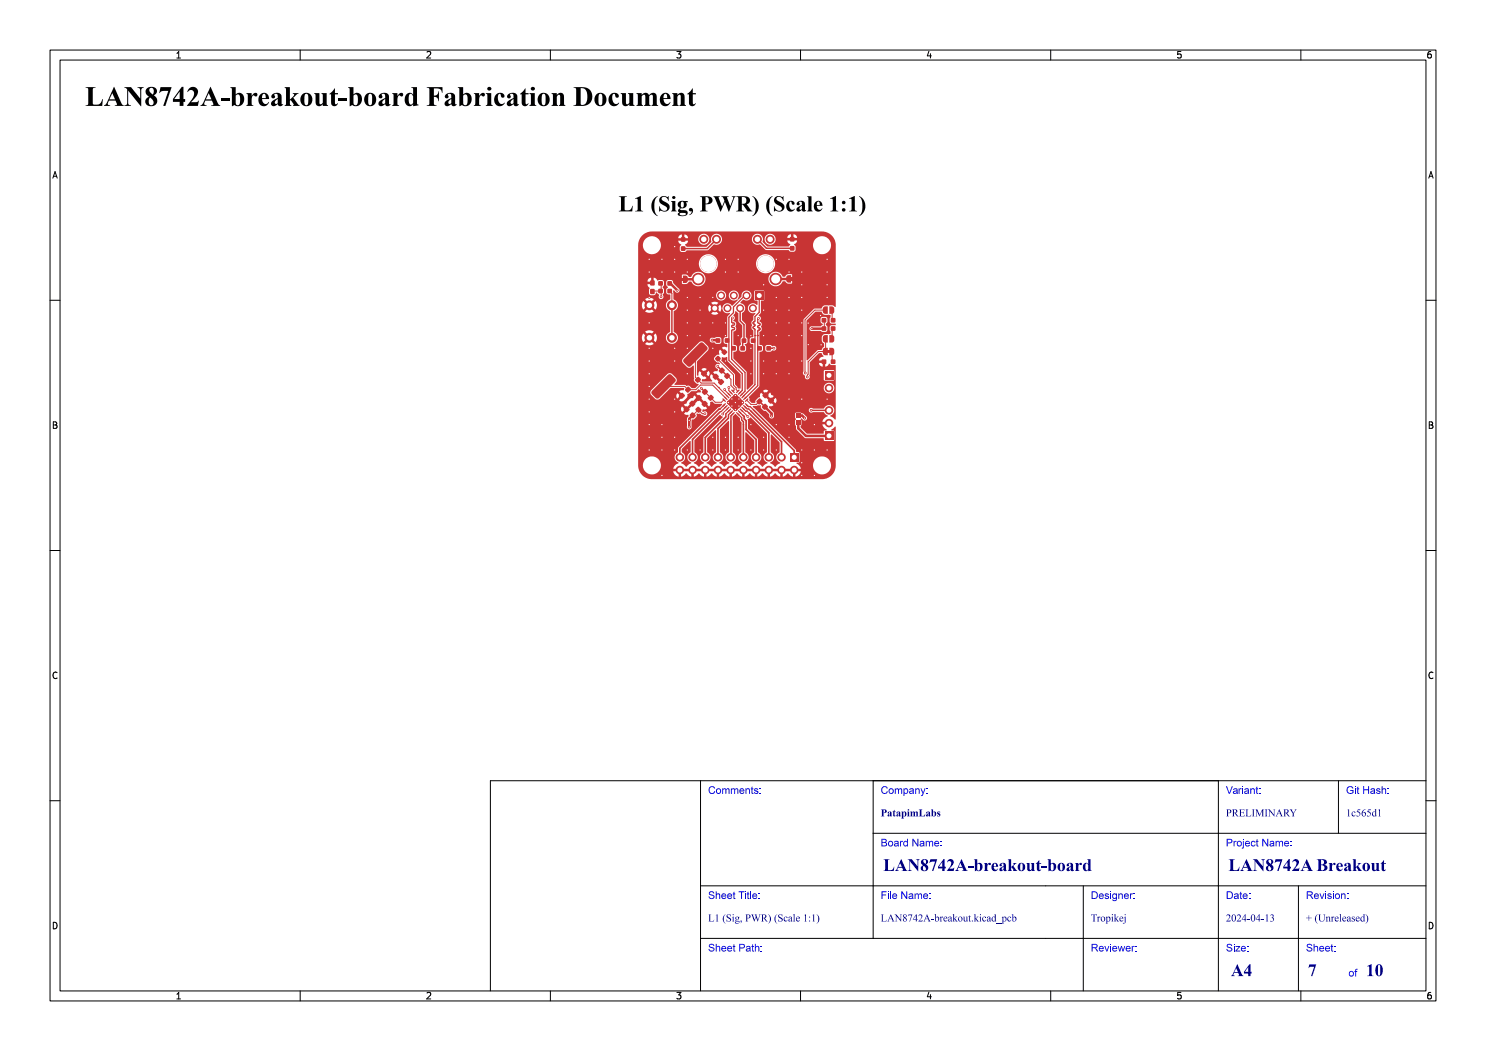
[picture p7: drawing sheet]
<svg xmlns="http://www.w3.org/2000/svg" width="297mm" height="210mm" viewBox="0 0 297 210" stroke-linecap="round" stroke-linejoin="round" font-family="sans-serif">
<defs><g id="words">
<text font-size="5.3" fill="#fff" x="17" y="21.5">LAN8742A-breakout-board Fabrication Document</text>
<text font-size="4.3" fill="#fff" x="116" y="42.5">L1 (Sig, PWR) (Scale 1:1)</text>
<g font-size="3.3" fill="#fff">
<text x="176.5" y="174.3">LAN8742A-breakout-board</text>
<text x="245.5" y="174.3">LAN8742A Breakout</text>
<text x="246" y="195.3">A4</text>
<text x="261.4" y="195.3">7</text>
<text x="273" y="195.3">10</text>
</g>
<g font-size="2" fill="#fff">
<text x="141.5" y="158.8">Comments:</text>
<text x="176" y="158.8">Company:</text>
<text x="245" y="158.8">Variant:</text>
<text x="269" y="158.8">Git Hash:</text>
<text x="176" y="163.3">PatapimLabs</text>
<text x="245" y="163.3">PRELIMINARY</text>
<text x="269" y="163.3">1c565d1</text>
<text x="176" y="169.3">Board Name:</text>
<text x="245" y="169.3">Project Name:</text>
<text x="141.5" y="179.8">Sheet Title:</text>
<text x="176" y="179.8">File Name:</text>
<text x="218" y="179.8">Designer:</text>
<text x="245" y="179.8">Date:</text>
<text x="261" y="179.8">Revision:</text>
<text x="141.5" y="184.3">L1 (Sig, PWR) (Scale 1:1)</text>
<text x="176" y="184.3">LAN8742A-breakout.kicad_pcb</text>
<text x="218" y="184.3">Tropikej</text>
<text x="245" y="184.3">2024-04-13</text>
<text x="261" y="184.3">+ (Unreleased)</text>
<text x="141.5" y="190.3">Sheet Path:</text>
<text x="218" y="190.3">Reviewer:</text>
<text x="245" y="190.3">Size:</text>
<text x="261" y="190.3">Sheet:</text>
<text x="269.5" y="195.3">of</text>
</g>
<g font-size="1.7" fill="#fff">
<text x="35" y="11.6">1</text>
<text x="85" y="11.6">2</text>
<text x="135" y="11.6">3</text>
<text x="185" y="11.6">4</text>
<text x="235" y="11.6">5</text>
<text x="285" y="11.6">6</text>
<text x="10.5" y="35.6">A</text>
<text x="285.5" y="35.6">A</text>
<text x="10.5" y="85.6">B</text>
<text x="285.5" y="85.6">B</text>
<text x="10.5" y="135.7">C</text>
<text x="285.5" y="135.7">C</text>
<text x="10.5" y="185.6">D</text>
<text x="285.5" y="185.6">D</text>
<text x="35" y="199.7">1</text>
<text x="85" y="199.7">2</text>
<text x="135" y="199.7">3</text>
<text x="185" y="199.7">4</text>
<text x="235" y="199.7">5</text>
<text x="285" y="199.7">6</text>
</g>
</g></defs>
<g fill="#c83434">
<path d="M136.1 55.5h.5v.6h-.5z" fill-rule="evenodd"/>
<path d="M158 55.4h.5v.6h-.5z" fill-rule="evenodd"/>
<path d="M165.3 69.9h.5v.6h-.5z" fill-rule="evenodd"/>
<path d="M143.3 71.1h.4l.4 .6-.6 .5-.6-.5z" fill-rule="evenodd"/>
<path d="M144.3 70.2l.5-.4 .6 .6-.6 .6-.5-.5z" fill-rule="evenodd"/>
<path d="M139 81.7l.6-.4 .5 .5 .1 .2-.4 .4-.3 .1-.5-.6z" fill-rule="evenodd"/>
<path d="M137.8 80.4l.6-.3 .5 .4 .1 .3-.4 .4-.3 .1-.5-.6z" fill-rule="evenodd"/>
<path d="M165.7 67h.6l.4 .2v.9l-.2 .3h-.8z" fill-rule="evenodd"/>
<path d="M164.6 67.1l.8-.1v1.4h-.5l-.4-.2-.1-.7z" fill-rule="evenodd"/>
<path d="M135.4 55.2l.8-.1v1.5h-.6l-.3-.3-.1-.7z" fill-rule="evenodd"/>
<path d="M136.5 55.1h.6l.3 .2 .1 .9-.3 .3-.7 .1z" fill-rule="evenodd"/>
<path d="M164.8 74.1h1.7v1.8h-1.7z" fill-rule="evenodd"/>
<path d="M138.9 75.8l.6-.5 .6 .5-.7 .7-.5-.5z" fill-rule="evenodd"/>
<path d="M140.2 74.5l.6-.5 .5 .6-.6 .7-.5-.4z" fill-rule="evenodd"/>
<path d="M157.9 47.4h.8v.8h-.8z" fill-rule="evenodd"/>
<path d="M157.9 49.2h.8v.8h-.8z" fill-rule="evenodd"/>
<path d="M137.4 77.3h.3l.4 .5-.6 .7-.6-.6z" fill-rule="evenodd"/>
<path d="M135.7 79l.6-.5 .6 .5-.7 .7-.5-.4z" fill-rule="evenodd"/>
<path d="M148 69.2h.9v.8h-.9z" fill-rule="evenodd"/>
<path d="M146.2 69.2h.8v.8h-.8z" fill-rule="evenodd"/>
<path d="M140.3 78.2l.6-.5 .6 .6-.7 .6-.5-.5z" fill-rule="evenodd"/>
<path d="M139.1 79.4l.6-.5 .6 .6-.7 .6-.5-.4z" fill-rule="evenodd"/>
<path d="M166.1 65.2h.8v.9h-.8z" fill-rule="evenodd"/>
<path d="M164.3 65.2h.8v.9h-.8z" fill-rule="evenodd"/>
<path d="M152.3 81.2l.6-.5 .6 .5-.7 .7-.5-.4z" fill-rule="evenodd"/>
<path d="M154 79.5h.2l.5 .5-.7 .7-.5-.6z" fill-rule="evenodd"/>
<path d="M138.2 82.5l.3-.1 .5 .6v.2l-.4 .4h-.3l-.5-.5z" fill-rule="evenodd"/>
<path d="M137 81.2h.3l.5 .5v.3l-.4 .4-.3-.1-.5-.5z" fill-rule="evenodd"/>
<path d="M130.3 78.1l3.3-3.3h.5l.9 .9 .1 .3-.2 .3-3.2 3.3h-.6l-.8-.8-.1-.4z" fill-rule="evenodd"/>
<path d="M139.9 68.5l.3-.1 .4 .1 .7 .8v.6l-3.2 3.2-.4 .2-.2-.1-.9-.8v-.6z" fill-rule="evenodd"/>
<path d="M141.5 79.4l.6-.5 .6 .5-.7 .7-.5-.5z" fill-rule="evenodd"/>
<path d="M140.3 80.6l.6-.5 .6 .6-.7 .6-.5-.4z" fill-rule="evenodd"/>
<path d="M158.4 55h.6l.3 .2 .1 .9-.3 .3-.7 .1z" fill-rule="evenodd"/>
<path d="M157.3 55.1l.8-.1v1.5h-.5l-.4-.3-.1-.7z" fill-rule="evenodd"/>
<path d="M146.2 77.8l.7 .6-.1 .1-.7-.5z" fill-rule="evenodd"/>
<path d="M145.9 78.2l.6 .5-.1 .2-.6-.5z" fill-rule="evenodd"/>
<path d="M145.5 78.5l.6 .6v.1l-.7-.5z" fill-rule="evenodd"/>
<path d="M145.2 78.9l.6 .5-.1 .2-.6-.5z" fill-rule="evenodd"/>
<path d="M144.8 79.2l.6 .6-.1 .1-.6-.5z" fill-rule="evenodd"/>
<path d="M144.5 79.6l.6 .5-.1 .2-.6-.5z" fill-rule="evenodd"/>
<path d="M144.9 80.6l.2 .1-.6 .6-.1-.2z" fill-rule="evenodd"/>
<path d="M145.3 80.9l.1 .2-.6 .5-.1-.1z" fill-rule="evenodd"/>
<path d="M145.6 81.3l.2 .1-.6 .6-.1-.2z" fill-rule="evenodd"/>
<path d="M146 81.6l.2 .2-.7 .6-.1-.2z" fill-rule="evenodd"/>
<path d="M146.3 82l.2 .1-.6 .6-.1-.2z" fill-rule="evenodd"/>
<path d="M146.1 82.9l.6-.6 .2 .1-.6 .7z" fill-rule="evenodd"/>
<path d="M147.1 82.4l.2-.1 .5 .7h-.2z" fill-rule="evenodd"/>
<path d="M147.6 82l.6 .5-.1 .2-.6-.5z" fill-rule="evenodd"/>
<path d="M147.8 81.7l.2-.1 .5 .6-.1 .1z" fill-rule="evenodd"/>
<path d="M148.3 81.3l.6 .5-.1 .2-.6-.5z" fill-rule="evenodd"/>
<path d="M148.6 80.9l.6 .6-.1 .1-.6-.5z" fill-rule="evenodd"/>
<path d="M149 80.6l.6 .5-.1 .2-.6-.6z" fill-rule="evenodd"/>
<path d="M148.9 80.1l.5-.5 .2 .1-.6 .6z" fill-rule="evenodd"/>
<path d="M149.1 79.2l.2 .2-.7 .6-.1-.2z" fill-rule="evenodd"/>
<path d="M148.7 78.9l.2 .1-.6 .6-.1-.2z" fill-rule="evenodd"/>
<path d="M148.4 78.5l.1 .2-.6 .6-.1-.2z" fill-rule="evenodd"/>
<path d="M147.5 78.7l.5-.5 .2 .1-.6 .6z" fill-rule="evenodd"/>
<path d="M147.6 77.8l.2 .2-.6 .5-.1-.1z" fill-rule="evenodd"/>
<path d="M145.2 80.4l1.8-1.7 1.8 1.7-1.8 1.8z" fill-rule="evenodd"/>
<path d="M151.2 80.1l.6-.5 .6 .6-.7 .6-.5-.5z" fill-rule="evenodd"/>
<path d="M152.5 78.9l.5-.5 .6 .5-.6 .7-.6-.5z" fill-rule="evenodd"/>
<path d="M157.9 90.5h1.7v1.7h-1.7z" fill-rule="evenodd"/>
<path d="M164.3 63.6h.8v.8h-.8z" fill-rule="evenodd"/>
<path d="M166.1 63.6h.8v.8h-.8z" fill-rule="evenodd"/>
<path d="M133.4 57.7h.9v.9h-.9z" fill-rule="evenodd"/>
<path d="M131.6 57.7h.8v.9h-.8z" fill-rule="evenodd"/>
<path d="M153.2 69.2h.9v.8h-.9z" fill-rule="evenodd"/>
<path d="M151.4 69.2h.8v.8h-.8z" fill-rule="evenodd"/>
<path d="M164.8 86.2h1.7v1.7h-1.7z" fill-rule="evenodd"/>
<path d="M166.1 71.9h.8v.8h-.8z" fill-rule="evenodd"/>
<path d="M164.3 71.9h.8v.8h-.8z" fill-rule="evenodd"/>
<path d="M165.7 69.5h.6l.4 .2v.9l-.2 .3-.8 .1z" fill-rule="evenodd"/>
<path d="M164.6 69.6l.8-.1v1.5h-.5l-.4-.2-.1-.8z" fill-rule="evenodd"/>
<path d="M136.1 47.4h.8v.9h-.8z" fill-rule="evenodd"/>
<path d="M136.1 49.3h.8v.8h-.8z" fill-rule="evenodd"/>
<path d="M130 57.8h.8v.9h-.8z" fill-rule="evenodd"/>
<path d="M130 56.1h.8v.9h-.8z" fill-rule="evenodd"/>
<path d="M143.1 67.6h.8v.8h-.8z" fill-rule="evenodd"/>
<path d="M144.9 67.6h.8v.8h-.8z" fill-rule="evenodd"/>
<path d="M131.6 56.2h.8v.8h-.8z" fill-rule="evenodd"/>
<path d="M133.4 56.2h.9v.8h-.9z" fill-rule="evenodd"/>
<path d="M148.3 67.7h.8v.8h-.8z" fill-rule="evenodd"/>
<path d="M150.1 67.7h.8v.8h-.8z" fill-rule="evenodd"/>
<path d="M164.6 61.3l.8-.1v1.5h-.5l-.4-.2-.1-.8z" fill-rule="evenodd"/>
<path d="M165.7 61.2h.6l.4 .2v1l-.2 .3h-.8z" fill-rule="evenodd"/>
<path d="M159.1 84h.9v.8h-.9z" fill-rule="evenodd"/>
<path d="M159.1 82.6h.9v.8h-.9z" fill-rule="evenodd"/>
<path d="M150.9 58.3h1.6v1.6h-1.6z" fill-rule="evenodd"/>
<path d="M143.7 73.9l.6-.5 .6 .6-.7 .7-.5-.5z" fill-rule="evenodd"/>
<path d="M142.9 74.7h.4l.4 .5-.7 .7-.6-.6z" fill-rule="evenodd"/>
<path d="M145.2 74.6h.4l.4 .5-.7 .6-.6-.5z" fill-rule="evenodd"/>
<path d="M144 75.8h.3l.4 .5-.6 .7-.6-.6z" fill-rule="evenodd"/>
</g>
<g fill="#c83434">
<circle cx="165.7" cy="77.5" r=".85"/>
<circle cx="147" cy="79" r=".25"/>
<circle cx="146.3" cy="79.7" r=".25"/>
<circle cx="145.6" cy="80.4" r=".25"/>
<circle cx="147.7" cy="79.7" r=".25"/>
<circle cx="147" cy="80.4" r=".25"/>
<circle cx="146.3" cy="81.1" r=".25"/>
<circle cx="148.4" cy="80.4" r=".25"/>
<circle cx="147.7" cy="81.1" r=".25"/>
<circle cx="147" cy="81.9" r=".25"/>
<circle cx="129.8" cy="67.5" r="1"/>
<circle cx="129.8" cy="61" r="1"/>
<circle cx="134.3" cy="67.5" r="1"/>
<circle cx="134.3" cy="61" r="1"/>
<circle cx="158.7" cy="93.9" r=".85"/>
<circle cx="156.2" cy="91.4" r=".85"/>
<circle cx="156.2" cy="93.9" r=".85"/>
<circle cx="153.7" cy="91.4" r=".85"/>
<circle cx="153.7" cy="93.9" r=".85"/>
<circle cx="151.1" cy="91.4" r=".85"/>
<circle cx="151.1" cy="93.9" r=".85"/>
<circle cx="148.6" cy="91.4" r=".85"/>
<circle cx="148.6" cy="93.9" r=".85"/>
<circle cx="146" cy="91.4" r=".85"/>
<circle cx="146" cy="93.9" r=".85"/>
<circle cx="143.5" cy="91.4" r=".85"/>
<circle cx="143.5" cy="93.9" r=".85"/>
<circle cx="141" cy="91.4" r=".85"/>
<circle cx="141" cy="93.9" r=".85"/>
<circle cx="138.4" cy="91.4" r=".85"/>
<circle cx="138.4" cy="93.9" r=".85"/>
<circle cx="135.9" cy="91.4" r=".85"/>
<circle cx="135.9" cy="93.9" r=".85"/>
<circle cx="165.7" cy="84.5" r=".85"/>
<circle cx="165.7" cy="82" r=".85"/>
<circle cx="153" cy="52.7" r="1.65"/>
<circle cx="141.6" cy="52.7" r="1.65"/>
<circle cx="150.5" cy="61.6" r=".8"/>
<circle cx="149.2" cy="59.1" r=".8"/>
<circle cx="147.9" cy="61.6" r=".8"/>
<circle cx="146.7" cy="59.1" r=".8"/>
<circle cx="145.4" cy="61.6" r=".8"/>
<circle cx="144.1" cy="59.1" r=".8"/>
<circle cx="142.9" cy="61.6" r=".8"/>
<circle cx="153.9" cy="47.8" r=".9"/>
<circle cx="151.4" cy="47.8" r=".9"/>
<circle cx="143.2" cy="47.8" r=".9"/>
<circle cx="140.7" cy="47.8" r=".9"/>
<circle cx="155" cy="55.8" r="1.25"/>
<circle cx="139.6" cy="55.8" r="1.25"/>
<circle cx="140.2" cy="77.6" r=".27"/>
<circle cx="135.3" cy="58" r=".28"/>
<circle cx="154.7" cy="69.6" r=".28"/>
<circle cx="154.2" cy="83.1" r=".28"/>
<circle cx="142.3" cy="68" r=".28"/>
<circle cx="137.8" cy="85.3" r=".28"/>
<circle cx="144.4" cy="82.7" r=".28"/>
<circle cx="143.4" cy="73.2" r=".28"/>
<circle cx="140.9" cy="82.7" r=".28"/>
<circle cx="162.3" cy="65.7" r=".28"/>
<circle cx="137.8" cy="84" r=".28"/>
<circle cx="160.8" cy="83.6" r=".27"/>
<circle cx="145" cy="87.4" r=".28"/>
<circle cx="137.4" cy="54.4" r=".27"/>
<circle cx="139.9" cy="89.9" r=".27"/>
<circle cx="160.2" cy="79.8" r=".27"/>
<circle cx="139.9" cy="62" r=".27"/>
<circle cx="165.3" cy="56.9" r=".27"/>
<circle cx="134.8" cy="79.8" r=".27"/>
<circle cx="150.1" cy="67.1" r=".27"/>
<circle cx="160.2" cy="62" r=".28"/>
<circle cx="150.1" cy="84.8" r=".27"/>
<circle cx="150.1" cy="74.7" r=".27"/>
<circle cx="165.3" cy="54.4" r=".27"/>
<circle cx="142.5" cy="64.5" r=".28"/>
<circle cx="150.1" cy="72.1" r=".27"/>
<circle cx="162.8" cy="89.9" r=".27"/>
<circle cx="134.8" cy="69.6" r=".27"/>
<circle cx="142.5" cy="59.4" r=".28"/>
<circle cx="132.3" cy="84.8" r=".28"/>
<circle cx="134.8" cy="72.1" r=".27"/>
<circle cx="129.8" cy="89.9" r=".28"/>
<circle cx="161.5" cy="68.9" r=".27"/>
<circle cx="134.8" cy="89.9" r=".27"/>
<circle cx="145" cy="89.9" r=".28"/>
<circle cx="137.4" cy="67.1" r=".27"/>
<circle cx="129.8" cy="59.4" r=".28"/>
<circle cx="152.6" cy="74.7" r=".27"/>
<circle cx="160.2" cy="64.5" r=".27"/>
<circle cx="129.8" cy="82.3" r=".28"/>
<circle cx="165.3" cy="59.4" r=".27"/>
<circle cx="157.7" cy="62" r=".28"/>
<circle cx="152.6" cy="72.1" r=".27"/>
<circle cx="147.5" cy="89.9" r=".27"/>
<circle cx="132.3" cy="51.8" r=".28"/>
<circle cx="157.7" cy="74.7" r=".28"/>
<circle cx="132.3" cy="95" r=".28"/>
<circle cx="155.2" cy="84.8" r=".28"/>
<circle cx="162.8" cy="84.8" r=".27"/>
<circle cx="129.8" cy="77.2" r=".28"/>
<circle cx="157.7" cy="72.1" r=".28"/>
<circle cx="147.5" cy="87.4" r=".28"/>
<circle cx="157.7" cy="87.4" r=".28"/>
<circle cx="152.6" cy="56.9" r=".27"/>
<circle cx="129.8" cy="69.6" r=".28"/>
<circle cx="155.2" cy="74.7" r=".28"/>
<circle cx="150.1" cy="89.9" r=".27"/>
<circle cx="137.4" cy="59.4" r=".27"/>
<circle cx="147.5" cy="67.1" r=".27"/>
<circle cx="157.7" cy="59.4" r=".28"/>
<circle cx="165.3" cy="89.9" r=".27"/>
<circle cx="132.3" cy="87.4" r=".28"/>
<circle cx="160.2" cy="95" r=".27"/>
<circle cx="152.6" cy="89.9" r=".27"/>
<circle cx="155.2" cy="51.8" r=".28"/>
<circle cx="155.2" cy="67.1" r=".28"/>
<circle cx="134.8" cy="87.4" r=".28"/>
<circle cx="157.7" cy="67.1" r=".28"/>
<circle cx="147.5" cy="54.4" r=".27"/>
<circle cx="155.2" cy="59.4" r=".28"/>
<circle cx="137.4" cy="74.7" r=".27"/>
<circle cx="134.8" cy="49.3" r=".28"/>
<circle cx="157.7" cy="64.5" r=".28"/>
<circle cx="129.8" cy="51.8" r=".28"/>
<circle cx="155.2" cy="64.5" r=".28"/>
<circle cx="134.8" cy="82.3" r=".27"/>
<circle cx="160.2" cy="59.4" r=".27"/>
<circle cx="129.8" cy="54.4" r=".28"/>
<circle cx="152.6" cy="67.1" r=".27"/>
<circle cx="150.1" cy="69.6" r=".27"/>
<circle cx="157.7" cy="51.8" r=".28"/>
<circle cx="157.7" cy="84.8" r=".28"/>
<circle cx="142.5" cy="87.4" r=".28"/>
<circle cx="129.8" cy="72.1" r=".28"/>
<circle cx="139.9" cy="67.1" r=".27"/>
<circle cx="137.4" cy="69.6" r=".27"/>
<circle cx="160.2" cy="67.1" r=".27"/>
<circle cx="139.9" cy="59.4" r=".27"/>
<circle cx="134.8" cy="54.4" r=".27"/>
<circle cx="145" cy="67.1" r=".28"/>
<circle cx="139.9" cy="64.5" r=".27"/>
<circle cx="137.4" cy="64.5" r=".27"/>
<circle cx="164.1" cy="68.9" r=".27"/>
<circle cx="164" cy="63.1" r=".28"/>
<circle cx="157.7" cy="79.8" r=".28"/>
<circle cx="162.8" cy="95" r=".27"/>
<circle cx="145" cy="72.1" r=".28"/>
<circle cx="160.2" cy="92.5" r=".27"/>
<circle cx="160.2" cy="54.4" r=".27"/>
<circle cx="129.8" cy="84.8" r=".28"/>
<circle cx="152.6" cy="87.4" r=".27"/>
<circle cx="147.5" cy="51.8" r=".27"/>
<circle cx="137.4" cy="51.8" r=".27"/>
<circle cx="142.5" cy="69.6" r=".28"/>
<circle cx="129.8" cy="74.7" r=".28"/>
<circle cx="155.2" cy="62" r=".28"/>
<circle cx="142.5" cy="89.9" r=".28"/>
<circle cx="145" cy="54.4" r=".28"/>
<circle cx="134.8" cy="51.8" r=".27"/>
<circle cx="165.3" cy="79.8" r=".27"/>
<circle cx="157.7" cy="54.4" r=".28"/>
<circle cx="160.2" cy="72.1" r=".27"/>
<circle cx="145" cy="51.8" r=".28"/>
<circle cx="129.8" cy="87.4" r=".28"/>
<circle cx="137.4" cy="62" r=".27"/>
<circle cx="155.2" cy="72.1" r=".28"/>
<circle cx="132.3" cy="89.9" r=".28"/>
<circle cx="155.2" cy="89.9" r=".28"/>
<circle cx="132.3" cy="54.4" r=".28"/>
<circle cx="160.2" cy="56.9" r=".27"/>
<circle cx="152.6" cy="62" r=".27"/>
<circle cx="160.2" cy="89.9" r=".27"/>
<circle cx="165.3" cy="51.8" r=".27"/>
<circle cx="129.8" cy="79.8" r=".28"/>
<circle cx="137.4" cy="89.9" r=".27"/>
<circle cx="145" cy="64.5" r=".28"/>
<circle cx="161.5" cy="64.6" r=".28"/>
<circle cx="129.8" cy="64.5" r=".28"/>
<circle cx="162.1" cy="82" r=".28"/>
<circle cx="149.5" cy="83.2" r=".28"/>
<circle cx="132.1" cy="59.3" r=".28"/>
<circle cx="146.4" cy="63.5" r=".27"/>
<circle cx="151.6" cy="63.6" r=".27"/>
<circle cx="144.8" cy="77.8" r=".28"/>
<circle cx="160.9" cy="74.5" r=".27"/>
<circle cx="161.4" cy="75.3" r=".27"/>
<circle cx="145.7" cy="77.4" r=".28"/>
</g>
<g fill="none" stroke="#c83434" stroke-width=".3">
<path d="M143.2 47.8l-1.9 1.9h-4.8M151.4 47.8l1.8 1.8h5.1M134.3 61v6.5M140.2 77.6h.1M140.2 77.6l.7 .7M143.4 73.2l1.9 1.9M147.9 61.6v2.5l.8 .8v3.2l-.3 .2v1.3M153.7 69.6h-.1M153.7 69.6h1M145.1 82.7v.6M145.6 82.9v.6l-.1 .2M146.1 83.1v1"/>
<path d="M148.2 83.9l.4 .4v.5M151.8 80.2l1.1 1.1M152.9 81.3h.1M162.1 82h.1M162.1 82h3.6"/>
</g>
<g fill="none" stroke="#c83434" stroke-width=".2">
<path d="M132.1 56.6v2.7M132.1 58.2l-1.6 .1M133.8 58.2l.5 .4v2.4M132.6 77.2h4.3l.6 .7h1.6l.9-1h2.4l2.7 2.7M139 70.8v4.6l1.1 1.1h2.6l2.7 2.7M140.9 78.3l2 2.1h1.3l.5-.5M140.9 78.3h.1M143.2 71.9h.4l3 3v2l.5 .6v.3l.4 .4M143.6 77.4h.1M144.8 77.8l1 1.1M145.5 75.2l.6 .6v1.2l.6 .7v.3l-.2 .2M145.7 77.4v.7l.4 .4"/>
<path d="M149.2 79.9l.9 .9h1.1l.6-.6M164.8 64v1.6M165 62h-2.1l-2 1.9v10.6M165 67.7v2.5h-1.4l-2.1 2.1v2.5l-.1 .1v.4M166.3 62v1.7l.3 .3M166.3 70.2v1.8l.3 .3M166.6 65.6l-.3 .3v1.8M138.4 83h.1M140.9 82.7h-.5l-.8-.8-1.1 1.1M145.4 81.6l-1 1.1M148.2 82l1.3 1.2"/>
</g>
<path d="M134 56.6l1.3 1.4M139.6 55.8h-2.6M157.6 55.7l-2.6 .1M142.3 68h1.2M162.3 65.7h2.4M164.8 65.6l-.1 .1M138.4 83l-.6 .7v1.6M152.9 81.3l1.3 1.3v.5M159.6 83h.7l.5 .6M159.6 84.4v1.2l1.5 1.5h4.6" fill="none" stroke="#c83434" stroke-width=".5"/>
<g fill="none" stroke="#c83434" stroke-width=".25">
<path d="M149.2 59.1h-.3l-2.3 2.2v1.2l-.9 .9v8.6l2.7 2.7v3.3l-.6 .5M151.7 59.1v3.3l-.8 .9v.8l-.2 .2M146.4 63.5l-.2 .2v.6l.6 .3v.2l-.5 .2-.1 .3 .6 .2v.2l-.6 .4v5.7l2.7 2.6v3.8l-.7 .7M148.9 79.6h.1M150.7 64.3l-.2 .2 .2 .3M150.7 65.2l-.2 .2 .2 .3M150.7 65.7h.1M150.7 64.8h.1M150.7 64.3h.1M150.7 65.2h.1M150.7 64.8l.2 .1-.2 .3M150.7 65.7l.2 .1v11l-2.4 2.4"/>
<path d="M150.9 67h.1M151.4 67h.1M151.6 63.6l-.2 .2 .1 .7a.3 .3 0 0 1 .4 .3 .3 .3 0 0 1-.4 .3v.4a.3 .3 0 0 1 .4 .2 .3 .3 0 0 1-.4 .3l-.1 11.1-2.5 2.5M144.7 80.9l-.8 .8M145.1 81.3l-1.3 1.1M145.8 82l-.7 .7M146.1 82.3l-.5 .6M146.5 82.7l-.4 .4M147.5 82.7l.7 .8v.4M147.8 82.3l.7 .7M148.5 81.6l1.2 .9M148.9 81.3l1.2 .8"/>
<path d="M149.2 80.9l.4 .4h.4l.6 .6"/>
</g>
<path d="M143.8 82.4l-5.4 5.4v3.6M143.9 81.7h-.2l-7.8 7.9v1.8M145.1 83.3l-4.1 4.1v4M145.5 83.7l-2 1.9v5.8M146.1 84.2l-.1 7.2M148.5 83l.2 .2v.5l.4 .4v1.7l2 2v3.6M148.6 84.8v6.6M149.7 82.5l4 4v4.9M150.1 82.1l6.1 6.2v3.1M150.6 81.9l8.1 8.1v1.4" fill="none" stroke="#c83434" stroke-width=".34"/>
<g fill="#c83434">
<path d="M136.3 93.7h1.7v.5h-1.7z" fill-rule="evenodd"/>
<path d="M138.9 93.7h1.6v.5h-1.6z" fill-rule="evenodd"/>
<path d="M141.4 93.7h1.7v.5h-1.7z" fill-rule="evenodd"/>
<path d="M143.9 93.7h1.7v.5h-1.7z" fill-rule="evenodd"/>
<path d="M146.5 93.7h1.6v.5h-1.6z" fill-rule="evenodd"/>
<path d="M149 93.7h1.7v.5h-1.7z" fill-rule="evenodd"/>
<path d="M151.6 93.7h1.6v.5h-1.6z" fill-rule="evenodd"/>
<path d="M154.1 93.7h1.7v.5h-1.7z" fill-rule="evenodd"/>
<path d="M156.6 93.7h1.7v.5h-1.7z" fill-rule="evenodd"/>
<path d="M137.8 88.1l.2 .1v2.1a1.16 1.16 0 0 0-.6 1.1 1.16 1.16 0 0 0 .8 1.1l-1.1 .8-1-.8a1.19 1.19 0 0 0 .8-1 1.19 1.19 0 0 0-.7-1.2l.1-.6z" fill-rule="evenodd"/>
<path d="M138.8 87.9l5-5 .6 .4v.1l-3.8 3.9v3a1.16 1.16 0 0 0-.7 1.1 1.16 1.16 0 0 0 .8 1.1l-1 .8-1-.8a1.19 1.19 0 0 0 .8-1 1.19 1.19 0 0 0-.7-1.2z" fill-rule="evenodd"/>
<path d="M141.4 87.5l1.5-1.5h.2v4.3a1.16 1.16 0 0 0-.7 1.1 1.16 1.16 0 0 0 .8 1.1l-1 .8-1-.8a1.19 1.19 0 0 0 .8-1 1.19 1.19 0 0 0-.7-1.2z" fill-rule="evenodd"/>
<path d="M143.9 85.8l1.6-1.7 .2 .1v6.1a1.17 1.17 0 0 0-.7 1.1 1.17 1.17 0 0 0 .8 1.1l-1.1 .8-1-.8a1.19 1.19 0 0 0 .9-1 1.19 1.19 0 0 0-.7-1.2z" fill-rule="evenodd"/>
<path d="M146.8 82.9l.2-.2 .9 .9v.5l.3 .3v5.9a1.16 1.16 0 0 0-.7 1.1 1.16 1.16 0 0 0 .8 1.1l-1 .8-1-.8a1.19 1.19 0 0 0 .8-1 1.19 1.19 0 0 0-.6-1.2l-.1-7z" fill-rule="evenodd"/>
<path d="M149 86.4h.2l1.5 1.6v2.3a1.16 1.16 0 0 0-.6 1.1 1.16 1.16 0 0 0 .8 1.1l-1.1 .8-1-.8a1.19 1.19 0 0 0 .8-1 1.19 1.19 0 0 0-.7-1.2z" fill-rule="evenodd"/>
<path d="M149.4 83.8l.7-.4 3.2 3.2v3.7a1.16 1.16 0 0 0-.7 1.1 1.16 1.16 0 0 0 .8 1.1l-1 .8-1-.8a1.19 1.19 0 0 0 .8-1 1.19 1.19 0 0 0-.7-1.2v-2.6l-2-2.1z" fill-rule="evenodd"/>
<path d="M154 86.9l.2-.1 1.6 1.6v1.9a1.16 1.16 0 0 0-.7 1.1 1.16 1.16 0 0 0 .8 1.1l-1 .8-1-.8a1.19 1.19 0 0 0 .8-1 1.19 1.19 0 0 0-.7-1.2z" fill-rule="evenodd"/>
<path d="M146 79.5l.4-.3 .1 .3h.2l-.2-.4 .4-.1 .1 .1 .1-.1-.1-.1-.4 .1 .2-.2h.4l.3 .4-.3 .1v.2h.2l.2-.3 .3 .3 .3 .4-.3 .1v.2l.5-.2 .2 .2v.5l-.3 .2-.2-.2h-.2v.2l.3 .1-.3 .4-.4 .2-.1-.2h-.2l.3 .4-.3 .3h-.4l-.3-.3h.4l.1 .2 .1-.2h-.6l.2-.4h-.2l-.1 .2-.6-.5h.4l.1 .2 .1-.2h1.2l.1 .2 .1-.2h-2l.1-.2h1.5v-.2h-.2v.2h-.5v-.2h-.2v.2h-.5v-.2h-.2l-.1 .2-.4-.2v-.3l.2 .2 .2-.2h1.2l.1 .2 .1-.2h1.2l.1 .2 .1-.2-.1-.1-3.1 .1v-.2l.4-.3 .1 .3h1.6v-.2h-.2v.2h-.5v-.2h-.2v.2h-.5v-.2l-.2-.1 .1-.2h.3l.1 .2 .1-.2h1.2l.1 .2 .1-.1-.1-.2-1.8 .1z" fill-rule="evenodd"/>
<path d="M144.3 71.4l1-.1 .1 .9 2.6 2.6v2.7a.38 .38 0 0 1-.4 .1 .38 .38 0 0 1-.2-.3l-.5-.5v-2l-2.7-2.7z" fill-rule="evenodd"/>
<path d="M128.3 47.1l.8-.6 1.2-.2h34.3a2.75 2.75 0 0 1 2.4 2.7v12.2l-.1 .1-.6-.3h-1.4l-.4 .2-.3 .5h-1.5l-2.1 2.1-.1 10.5a.58 .58 0 0 0 .4 .8 .51 .51 0 0 0 .6 .7 .51 .51 0 0 0 .3-.9v-.8h2.8l.1 1.9h2v-1.9l-.1-.1-4.8 .1v-1.5h1.9a.73 .73 0 0 0 .7 .7v-.8l-2.6 .1v-.1l1.9-2 .5 .1 .4 .5-.1 .2a.74 .74 0 0 0-.8 .7h1.2v1.3l.5-.2 .3-.4 .5 .2 .8 .1v10.8h-.2l-.9-.7a1.13 1.13 0 0 0 .8-1.1 1.13 1.13 0 0 0-.8-1 1.24 1.24 0 0 0-1.3 .7l-2.1-.1a.49 .49 0 0 0-.7 .1 .49 .49 0 0 0 0 .6 .49 .49 0 0 0 .7 .1h2.1l.8 .6v.2l-.7 .5-.3 .6h.9v.5h-.9l.3 .6 .6 .5-.6 .2-.1 .5h-3.4l-1.2-1.2 .2-.5v-.9l-.2-.2 .2-.2a.62 .62 0 0 0 1.1 .2l-.1-.5-.7-.7-.5-.2h-.9l-.2 .2v.9l.2 .2-.2 .3v.9l.2 .2v.7l1.9 1.8h3.5l.3 .5h1.8l.1-.2v-1.7l-.6-.3 .9-.6v7.7a2.75 2.75 0 0 1-2.7 2.7h-34a2.76 2.76 0 0 1-2.8-2.8h1v.2a1.8 1.8 0 0 0 2.7 1.4 1.8 1.8 0 0 0 0-3 1.8 1.8 0 0 0-2.7 1.4h-1v-10.3h9.2l.9 .4-.3 .6v1.6a.48 .48 0 0 0 .5 .6 .48 .48 0 0 0 .4-.6v-1.3l.5-.2 .5-.4v-.6l.7-.1 .4 .3a.74 .74 0 0 0 1-.1 .54 .54 0 0 0-.2-.6 .54 .54 0 0 0-.7 .1l.1-.5h.5l.3-.2-1.6-1.7-3 2.7h-9.2v-.9h8.6l.3 .6 .5-.5-.6-.6-.2 .5h-8.6v-.8h9.2l.5 .5 2.1-1.9-.5-.5-.3 .5-.6 .2-.5 .5a.65 .65 0 0 1-.7 .6l-9.2 .1v-2.5h2.5l.1 .5 .9 .8 .3 .2 .5-.2 .7-.7h2.7l.2 .6 .5-.5-.5-.5-.2 .4h-2.7l1.5-1.5h2.6l.2 .2a.32 .32 0 0 1-.2 .3 .32 .32 0 0 1-.4 0l-.4 .2 .8 .9-.9 .9 .3 .2h.3l.4-.2 .6-.6 .1-.7 .7-.5 1.1-.1 .5-.3 .4 .3-.1 .3h-.5l-.4 .3 2.6 2.5 .3-.6a.3 .3 0 0 1 .1-.3 .3 .3 0 0 1 .3 0l.4 .4h1.4l.1 .1-.5 .5-.3 .2-7.9 7.8-.1 1.1a1.12 1.12 0 0 0-.7 1.1 1.12 1.12 0 0 0 .8 1v.1a1.35 1.35 0 0 0-1.1 1.1h.9v.5h-.9l.5 .8 .6 .2v-.8h.5v.8l.5-.1 .6-.5 .3 .4 .7 .2v-.8h.5v.8l.4-.1 .6-.5 .6 .5 .4 .1v-.8h.5v.8l.4-.1 .7-.5 .5 .5 .4 .1v-.8h.5v.8l.5-.1 .6-.5 .6 .5 .4 .1v-.8h.5v.8l.4-.1 .6-.5 .4 .4 .6 .2v-.8h.5v.8l.5-.1 .6-.5 .3 .4 .7 .2v-.8h.5v.8l.4-.1 .6-.5 .6 .5 .4 .1v-.8h.5v.8l.4-.1 .7-.5 .5 .5 .4 .1v-.8h.5v.8l.5-.1 .6-.5 .6 .5 .4 .1v-.8h.5v.8l.6-.2 .5-.8h-.9v-.5h.9l-.5-.8h2.9v.2a1.8 1.8 0 0 0 2.7 1.4 1.8 1.8 0 0 0 0-3 1.8 1.8 0 0 0-2.7 1.4h-2.9l-.4-.3v-.2l.6-.1-.1-1.9-.5-.1-.2-.5-8.5-8.6 1.6-.2v.6l.5 .4 .5 .1 .6 .7 .1 .2a.48 .48 0 0 0 .4 .6 .48 .48 0 0 0 .5-.6l-.1-.6-.9-1 .1-.2 .5-.1 .3-.2-.9-.8h.7l.6 .5a.73 .73 0 0 0 0-1.1l-.6 .6h-.7l-1.1-1.1h.8l.7 .7 .5-.5-.1-.1a.72 .72 0 0 1-.6-.7l-.5 .6h-.8l-.5-.5-.2 .3v.5l-.8 .7-.2 .5h-.7l-.5-.5 .1-.3-.2-.3 1.3-1.3h1.6l.5 .5 .5-.6a.73 .73 0 0 0-1 .1h-1.6l.5-.6h13.2l.1 .2a1.06 1.06 0 0 0 1.6 .7 1.06 1.06 0 0 0-.1-1.8 1.06 1.06 0 0 0-1.6 .9h-13.2l.4-.4v-6.8l.7-.3v-.7h.4v.6l.3 .3 .8 .1 .3-.3a.54 .54 0 0 0 .7-.1 .54 .54 0 0 0-.1-.8h-.3a.44 .44 0 0 1-.6-.2h-.7l-.4 .4h-.4a.52 .52 0 0 0-.7-.4v-2.6a.7 .7 0 0 0 .3-1.1l.1-.6-.4-.4a.61 .61 0 0 0 .3-.6 .61 .61 0 0 0-.5-.5l.5-.7v-2.3l.6-.2v-1.7l-.1-.1h-1.7l-.1 .1v1.7l.6 .2v.7l-.1 .1a1.04 1.04 0 0 0-1.4-.1 1.04 1.04 0 0 0-.3 1.4 1.04 1.04 0 0 0 1.4 .4l-.4 .5-.1 .9a.8 .8 0 0 0-.2 1.1 .68 .68 0 0 0 .3 1l-.1 1.2-.6 .3-.1 .8a.63 .63 0 0 0 .8 .4v7.9l-1.2 1.2-.2-.2v-3.4l-2.6-2.6v-1.3l.1-.1a.48 .48 0 0 0 .6-.4v-.6a.65 .65 0 0 0-.7-.4v-2.6l.2-.1a.73 .73 0 0 0 .2-1l.1-.7-.5-.4v-.2a.57 .57 0 0 0 0-.9l.3-.4 .1-.4 .6 .4v1.7l.8 .8v2.2l-.4 .4 .1 1.1-.4 .5v.6l.3 .3 .8 .1 .3-.4v-.6l-.3-.4 .5-.4 .1-.7-.3-.5v-2.5l-.8-.8v-1.4a1.1 1.1 0 0 0 .6-1.2 1.1 1.1 0 0 0-.9-.9l.6-.6a1.03 1.03 0 0 0 1.5-.5 1.03 1.03 0 0 0-.9-1.4 1.03 1.03 0 0 0-1 1.3l-.6 .5h-.1a1.03 1.03 0 0 0 0-1.4 1.03 1.03 0 0 0-1.5-.1 1.03 1.03 0 0 0 0 1.5 1.19 1.19 0 0 0 1.4 0v.2l-1 1.1-.2-.1a1.05 1.05 0 0 0-1.4-.2 1.05 1.05 0 0 0-.3 1.4 1.05 1.05 0 0 0 1.4 .4l-.5 .7-.1 4.1a.52 .52 0 0 0-.7 .3l.1 .8 .6 .3 .1 .5-.2 .1-.5-.1-.4 .2 .8 .9-.4 .3-.8-.8a.91 .91 0 0 0-.1 1l-.6 .1-.5 .7 .5 .7 .5 .1 .1 .3a.54 .54 0 0 0-.8 .2 .54 .54 0 0 0 .5 .8l-.1 .3-.6 .1-.3 .2 1.9 1.9-.2 .3h-.2l-1.8-1.8-.2 .2a1.05 1.05 0 0 0 .4 1.2h-2.2l.1-.4 .6-.1 .3-.2-.8-.8h.7l.5 .5 .2-.5-.2-.6-.5 .6h-.7l-.6-.5-.2 .3v.5h-.3v-1.2h.9l.5 .5 .6-.5a.73 .73 0 0 0-1.1 0h-.9v-1.6l2.2-2.1 .1-.4-.1-.5-.8-.8a.69 .69 0 0 0-.9 0l-3.4 3.4 .1 .7 .8 .8a.82 .82 0 0 0 1.2-.3l.2 .1v3l.5 .5 .4 .2-.7 .8-.7-.1-.5-.4a.61 .61 0 0 1-.8-.2h-2l-.1-.1a.88 .88 0 0 0 .3-1.2l-.8-.9a.69 .69 0 0 0-.9 0l-3.3 3.3-.1 .4h-2.5v-10.9h.8l.3 .9 .7-.7 .3 .3-.7 .7a1.49 1.49 0 0 0 1.8 0l-.7-.7 .3-.3 .7 .7 .2-.4 .1-.7-.3-.7-.7 .7-.3-.3 .7-.7a1.48 1.48 0 0 0-1.8 0l.7 .7-.3 .3-.7-.7-.3 .9h-.8v-6.5h.8l.3 .9 .7-.7 .3 .3-.6 .8a1.5 1.5 0 0 0 1.7-.1l-.7-.7 .3-.3 .7 .7 .3-.9h1.8a1.59 1.59 0 0 0 .8 1.2v4.1a1.21 1.21 0 0 0-.5 2 1.21 1.21 0 0 0 2-.3h6.4l.3 .4h.6l.5 .3h.6l.3-.2 .1-.8-.3-.3-1.4 .1a.47 .47 0 0 0-.7 .5l-6.4-.1a1.4 1.4 0 0 0-.8-1.6v-4.1l.7-.6h6.2l.3 .7 .6-.6 .3 .4-.6 .6 1 .2 .5-.2-.6-.6 .3-.4 .6 .6 .3-.7-.3-.7-.6 .6-.3-.4 .6-.6a1.28 1.28 0 0 0-1.5 0l.6 .6-.3 .4-.6-.6-.3 .7h-6.2a1.3 1.3 0 0 0-.7-1.8v-.7h8.5a1.01 1.01 0 0 0 1.5 .9 1.01 1.01 0 0 0 .1-1.7 1.01 1.01 0 0 0-1.6 .6v.2h-8.5l-.1-1 .2-.1a.52 .52 0 0 0 .8 .4 .52 .52 0 0 0 .2-.8l-1.1-1-.3-.6h-.8l-.2 .1-.1 .9 .3 .4-.3 .4v.7l.2 .3 .6 .1-.1 1a1.19 1.19 0 0 0-.8 1.1h-1.8l-.3-.9-.7 .7-.3-.3 .7-.7a1.48 1.48 0 0 0-1.8 0l.7 .7-.3 .3-.7-.7-.3 .9h-.8v-4.2h1.9l.2 .5a.34 .34 0 0 1 .2 .2 .34 .34 0 0 1-.1 .4v.7l.2 .3h.9l.4-.4 .6 .4a.51 .51 0 0 0 0 .8 .51 .51 0 0 0 .7-.1 .51 .51 0 0 0-.1-.7l.3-.4v-.7l-.3-.4 .3-.4v-.8l-.3-.2h-1l-.5-.5h5.4v1.1l.2 .2 .7-.1 .5-.4h.4a1.51 1.51 0 0 0 1.7 .9 1.51 1.51 0 0 0 1.2-1.4h12.6v.2a1.51 1.51 0 0 0 1.4 1.2 1.51 1.51 0 0 0 1.5-1h.4l.6 .5 .8-.1v-1.7l-.2-.1h-.6l-.6 .5h-.4a1.51 1.51 0 0 0-1.6-1 1.51 1.51 0 0 0-1.3 1.5h-12.6v-.2a1.51 1.51 0 0 0-1.4-1.3 1.51 1.51 0 0 0-1.5 1.1l-.4-.1-.5-.4-.7-.1-.2 .2v.5h-5.7v1.3h-3.1v-.6l2.6 .1v-.8a.72 .72 0 0 0-.7 .7h-1.9v-3.6h12.2v.2a1.91 1.91 0 0 0 2 1.8 1.91 1.91 0 0 0 1.8-2h7.6v.2a1.91 1.91 0 0 0 2.9 1.5 1.91 1.91 0 0 0 0-3.2 1.91 1.91 0 0 0-2.9 1.5h-7.6v-.3a1.91 1.91 0 0 0-2-1.5 1.91 1.91 0 0 0-1.8 1.8h-12.2l.1-3.7h.9v.2a1.8 1.8 0 0 0 2.3 1.6 1.8 1.8 0 0 0 1-2.6h3.8l.1 .5 .5 .3-.3 .4v.7l.3 .4h.7l.4-.4h4.1l1.4-1.2a1.1 1.1 0 0 0 1.5-1h6v.2a1.2 1.2 0 0 0 1.6 .9l1.2 1.1h4.5l.4 .3h.7l.3-.2v-.8l-.3-.4h3.8v.2a1.8 1.8 0 0 0 2.7 1.4 1.8 1.8 0 0 0 0-3 1.8 1.8 0 0 0-2.7 1.4h-3.8l.5-.4 .1-.5h-1.9l.1 .5 .5 .4-.4 .4h-4.2l-1-1 .1-.5h.3v.2a1.1 1.1 0 0 0 1.4 .9 1.1 1.1 0 0 0 .8-1.4h4.3a.73 .73 0 0 0-.7-.7v.7h-.5v-.7l-.5 .2-.2 .5h-2.4a1.1 1.1 0 0 0-1.2-.8 1.1 1.1 0 0 0-1 1.1h-.3a1.1 1.1 0 0 0-1.1-1.1 1.1 1.1 0 0 0-1.1 1.1h-6a1.14 1.14 0 0 0-1.4-1 1.14 1.14 0 0 0-.7 1.6l-1 .9h-3.9l-.4-.4 .5-.3 .1-.5h-5.7l-.1-.3h7.9a1.1 1.1 0 0 0 1.6 1 1.1 1.1 0 0 0 .1-1.9 1.1 1.1 0 0 0-1.7 .7v.2h-7.9l-.3-.3 6.1 .1a.72 .72 0 0 0-.7-.7v.7h-.5v-.7l-.5 .1-.2 .5h-4.2a1.8 1.8 0 0 0-2.9 1.4h-.9l.2-1.1z" fill-rule="evenodd"/>
<path d="M161.2 64l1.7-1.7h1.2l.6 .6h1.3l-.1 1.5 .3 .3h.7a.17 .17 0 0 1 .2 .1 .17 .17 0 0 1-.2 .2h-.7l-.3 .2v1.5l-1.1 .1-.5 .3v1l.4 .5v.7l-.5 .6-.8 .1-2.1 2-.1-.1v-6.2h.6a.48 .48 0 0 0 .6 .4h1.6l.4 .2 .8-.1 .2-.9-.3-.6 .3-.4-.1-.7-.3-.3-.9 .1-.1 .9 .4 .6-.4 .3h-1.6a.47 .47 0 0 0-.6 .5h-.6z" fill-rule="evenodd"/>
</g>
<g fill="#fff">
<circle cx="140.2" cy="77.6" r=".13"/>
<circle cx="135.3" cy="58" r=".13"/>
<circle cx="154.7" cy="69.6" r=".13"/>
<circle cx="154.2" cy="83.1" r=".12"/>
<circle cx="142.3" cy="68" r=".13"/>
<circle cx="137.8" cy="85.3" r=".13"/>
<circle cx="144.4" cy="82.7" r=".12"/>
<circle cx="143.4" cy="73.2" r=".13"/>
<circle cx="140.9" cy="82.7" r=".12"/>
<circle cx="162.3" cy="65.7" r=".13"/>
<circle cx="137.8" cy="84" r=".12"/>
<circle cx="160.8" cy="83.6" r=".12"/>
<circle cx="145" cy="87.4" r=".13"/>
<circle cx="137.4" cy="54.4" r=".12"/>
<circle cx="139.9" cy="89.9" r=".13"/>
<circle cx="160.2" cy="79.8" r=".12"/>
<circle cx="139.9" cy="62" r=".13"/>
<circle cx="165.3" cy="56.9" r=".13"/>
<circle cx="134.8" cy="79.8" r=".12"/>
<circle cx="150.1" cy="67.1" r=".12"/>
<circle cx="160.2" cy="62" r=".13"/>
<circle cx="150.1" cy="84.8" r=".12"/>
<circle cx="150.1" cy="74.7" r=".12"/>
<circle cx="165.3" cy="54.4" r=".13"/>
<circle cx="142.5" cy="64.5" r=".13"/>
<circle cx="150.1" cy="72.1" r=".12"/>
<circle cx="162.8" cy="89.9" r=".12"/>
<circle cx="134.8" cy="69.6" r=".12"/>
<circle cx="142.5" cy="59.4" r=".12"/>
<circle cx="132.3" cy="84.8" r=".12"/>
<circle cx="134.8" cy="72.1" r=".12"/>
<circle cx="129.8" cy="89.9" r=".13"/>
<circle cx="161.5" cy="68.9" r=".12"/>
<circle cx="134.8" cy="89.9" r=".13"/>
<circle cx="145" cy="89.9" r=".13"/>
<circle cx="137.4" cy="67.1" r=".12"/>
<circle cx="129.8" cy="59.4" r=".12"/>
<circle cx="152.6" cy="74.7" r=".13"/>
<circle cx="160.2" cy="64.5" r=".13"/>
<circle cx="129.8" cy="82.3" r=".13"/>
<circle cx="165.3" cy="59.4" r=".12"/>
<circle cx="157.7" cy="62" r=".13"/>
<circle cx="152.6" cy="72.1" r=".12"/>
<circle cx="147.5" cy="89.9" r=".13"/>
<circle cx="132.3" cy="51.8" r=".13"/>
<circle cx="157.7" cy="74.7" r=".13"/>
<circle cx="132.3" cy="95" r=".12"/>
<circle cx="155.2" cy="84.8" r=".12"/>
<circle cx="162.8" cy="84.8" r=".12"/>
<circle cx="129.8" cy="77.2" r=".13"/>
<circle cx="157.7" cy="72.1" r=".12"/>
<circle cx="147.5" cy="87.4" r=".13"/>
<circle cx="157.7" cy="87.4" r=".13"/>
<circle cx="152.6" cy="56.9" r=".13"/>
<circle cx="129.8" cy="69.6" r=".13"/>
<circle cx="155.2" cy="74.7" r=".13"/>
<circle cx="150.1" cy="89.9" r=".12"/>
<circle cx="137.4" cy="59.4" r=".12"/>
<circle cx="147.5" cy="67.1" r=".12"/>
<circle cx="157.7" cy="59.4" r=".12"/>
<circle cx="165.3" cy="89.9" r=".13"/>
<circle cx="132.3" cy="87.4" r=".13"/>
<circle cx="160.2" cy="95" r=".12"/>
<circle cx="152.6" cy="89.9" r=".13"/>
<circle cx="155.2" cy="51.8" r=".13"/>
<circle cx="155.2" cy="67.1" r=".13"/>
<circle cx="134.8" cy="87.4" r=".13"/>
<circle cx="157.7" cy="67.1" r=".12"/>
<circle cx="147.5" cy="54.4" r=".12"/>
<circle cx="155.2" cy="59.4" r=".12"/>
<circle cx="137.4" cy="74.7" r=".12"/>
<circle cx="134.8" cy="49.3" r=".13"/>
<circle cx="157.7" cy="64.5" r=".13"/>
<circle cx="129.8" cy="51.8" r=".13"/>
<circle cx="155.2" cy="64.5" r=".13"/>
<circle cx="134.8" cy="82.3" r=".12"/>
<circle cx="160.2" cy="59.4" r=".12"/>
<circle cx="129.8" cy="54.4" r=".13"/>
<circle cx="152.6" cy="67.1" r=".13"/>
<circle cx="150.1" cy="69.6" r=".12"/>
<circle cx="157.7" cy="51.8" r=".13"/>
<circle cx="157.7" cy="84.8" r=".12"/>
<circle cx="142.5" cy="87.4" r=".13"/>
<circle cx="129.8" cy="72.1" r=".12"/>
<circle cx="139.9" cy="67.1" r=".13"/>
<circle cx="137.4" cy="69.6" r=".12"/>
<circle cx="160.2" cy="67.1" r=".12"/>
<circle cx="139.9" cy="59.4" r=".12"/>
<circle cx="134.8" cy="54.4" r=".12"/>
<circle cx="145" cy="67.1" r=".12"/>
<circle cx="139.9" cy="64.5" r=".13"/>
<circle cx="137.4" cy="64.5" r=".12"/>
<circle cx="164.1" cy="68.9" r=".13"/>
<circle cx="164" cy="63.1" r=".13"/>
<circle cx="157.7" cy="79.8" r=".12"/>
<circle cx="162.8" cy="95" r=".12"/>
<circle cx="145" cy="72.1" r=".12"/>
<circle cx="160.2" cy="92.5" r=".12"/>
<circle cx="160.2" cy="54.4" r=".12"/>
<circle cx="129.8" cy="84.8" r=".12"/>
<circle cx="152.6" cy="87.4" r=".13"/>
<circle cx="147.5" cy="51.8" r=".13"/>
<circle cx="137.4" cy="51.8" r=".12"/>
<circle cx="142.5" cy="69.6" r=".13"/>
<circle cx="129.8" cy="74.7" r=".13"/>
<circle cx="155.2" cy="62" r=".13"/>
<circle cx="142.5" cy="89.9" r=".13"/>
<circle cx="145" cy="54.4" r=".12"/>
<circle cx="134.8" cy="51.8" r=".13"/>
<circle cx="165.3" cy="79.8" r=".13"/>
<circle cx="157.7" cy="54.4" r=".12"/>
<circle cx="160.2" cy="72.1" r=".12"/>
<circle cx="145" cy="51.8" r=".13"/>
<circle cx="129.8" cy="87.4" r=".13"/>
<circle cx="137.4" cy="62" r=".12"/>
<circle cx="155.2" cy="72.1" r=".12"/>
<circle cx="132.3" cy="89.9" r=".13"/>
<circle cx="155.2" cy="89.9" r=".13"/>
<circle cx="132.3" cy="54.4" r=".12"/>
<circle cx="160.2" cy="56.9" r=".12"/>
<circle cx="152.6" cy="62" r=".13"/>
<circle cx="160.2" cy="89.9" r=".13"/>
<circle cx="165.3" cy="51.8" r=".13"/>
<circle cx="129.8" cy="79.8" r=".13"/>
<circle cx="137.4" cy="89.9" r=".12"/>
<circle cx="145" cy="64.5" r=".13"/>
<circle cx="161.5" cy="64.6" r=".13"/>
<circle cx="129.8" cy="64.5" r=".13"/>
<circle cx="162.1" cy="82" r=".12"/>
<circle cx="149.5" cy="83.2" r=".13"/>
<circle cx="132.1" cy="59.3" r=".13"/>
<circle cx="146.4" cy="63.5" r=".12"/>
<circle cx="151.6" cy="63.6" r=".13"/>
<circle cx="144.8" cy="77.8" r=".12"/>
<circle cx="160.9" cy="74.5" r=".12"/>
<circle cx="161.4" cy="75.3" r=".12"/>
<circle cx="145.7" cy="77.4" r=".13"/>
<circle cx="164.3" cy="49" r="1.6"/>
<circle cx="165.7" cy="75" r=".5"/>
<circle cx="165.7" cy="77.5" r=".5"/>
<circle cx="130.3" cy="93" r="1.6"/>
<circle cx="147" cy="79" r=".13"/>
<circle cx="146.3" cy="79.7" r=".12"/>
<circle cx="145.6" cy="80.4" r=".12"/>
<circle cx="147.7" cy="79.7" r=".12"/>
<circle cx="147" cy="80.4" r=".12"/>
<circle cx="146.3" cy="81.1" r=".13"/>
<circle cx="148.4" cy="80.4" r=".12"/>
<circle cx="147.7" cy="81.1" r=".13"/>
<circle cx="147" cy="81.8" r=".13"/>
<circle cx="129.8" cy="67.5" r=".55"/>
<circle cx="129.8" cy="61" r=".55"/>
<circle cx="134.3" cy="67.5" r=".55"/>
<circle cx="134.3" cy="61" r=".55"/>
<circle cx="158.7" cy="91.4" r=".5"/>
<circle cx="158.7" cy="93.9" r=".5"/>
<circle cx="156.2" cy="91.4" r=".5"/>
<circle cx="156.2" cy="93.9" r=".5"/>
<circle cx="153.7" cy="91.4" r=".5"/>
<circle cx="153.7" cy="93.9" r=".5"/>
<circle cx="151.1" cy="91.4" r=".5"/>
<circle cx="151.1" cy="93.9" r=".5"/>
<circle cx="148.6" cy="91.4" r=".5"/>
<circle cx="148.6" cy="93.9" r=".5"/>
<circle cx="146" cy="91.4" r=".5"/>
<circle cx="146" cy="93.9" r=".5"/>
<circle cx="143.5" cy="91.4" r=".5"/>
<circle cx="143.5" cy="93.9" r=".5"/>
<circle cx="141" cy="91.4" r=".5"/>
<circle cx="141" cy="93.9" r=".5"/>
<circle cx="138.4" cy="91.4" r=".5"/>
<circle cx="138.4" cy="93.9" r=".5"/>
<circle cx="135.9" cy="91.4" r=".5"/>
<circle cx="135.9" cy="93.9" r=".5"/>
<circle cx="165.7" cy="87.1" r=".5"/>
<circle cx="165.7" cy="84.5" r=".5"/>
<circle cx="165.7" cy="82" r=".5"/>
<circle cx="130.3" cy="49" r="1.6"/>
<circle cx="164.3" cy="93" r="1.6"/>
<circle cx="153" cy="52.7" r="1.65"/>
<circle cx="141.6" cy="52.7" r="1.65"/>
<circle cx="151.7" cy="59.1" r=".5"/>
<circle cx="150.5" cy="61.6" r=".5"/>
<circle cx="149.2" cy="59.1" r=".5"/>
<circle cx="147.9" cy="61.6" r=".5"/>
<circle cx="146.7" cy="59.1" r=".5"/>
<circle cx="145.4" cy="61.6" r=".5"/>
<circle cx="144.1" cy="59.1" r=".5"/>
<circle cx="142.9" cy="61.6" r=".5"/>
<circle cx="153.9" cy="47.8" r=".55"/>
<circle cx="151.4" cy="47.8" r=".55"/>
<circle cx="143.2" cy="47.8" r=".55"/>
<circle cx="140.7" cy="47.8" r=".55"/>
<circle cx="155" cy="55.8" r=".9"/>
<circle cx="139.6" cy="55.8" r=".9"/>
</g>
<g fill="none" stroke="#000" stroke-width=".2">
<path d="M10 10h277v190h-277zM12 12h273v186h-273zM35.3 11.6h.8M35.3 10.7l.4-.4v1.3M60 10v2M85.3 10.4l.5-.1 .3 .4-.8 .9h.8M110 10v2M135.3 10.3h.8l-.4 .5 .3 .1v.6l-.2 .1-.5-.1M160 10v2M185.7 10.2l-.4 1h.9M186 10.7v.9M210 10v2"/>
<path d="M236 10.3h-.6l-.1 .6 .2-.1 .5 .1 .1 .1-.1 .5-.2 .1-.5-.1M260 10v2M286 10.3l-.4 .1-.2 .2-.1 .7 .3 .3 .4-.1 .1-.5-.1-.1-.4-.1-.3 .2M10.6 35.6l.4-1.3 .4 1.3M10.7 35.2h.6M285.6 35.6l.4-1.3 .4 1.3M285.7 35.2h.6M10 60h2M285 60h2M10.7 84.3h.4l.2 .2-.2 .4 .2 .1 .1 .3-.2 .3h-.5zM10.7 84.9h.4M285.7 84.3h.4l.2 .2-.2 .4 .2 .1 .1 .3-.2 .3h-.5z"/>
<path d="M285.7 84.9h.4M10 110h2M285 110h2M11.4 134.4a.62 .62 0 0 0-.9 .5 .62 .62 0 0 0 .7 .7l.2-.1M286.4 134.4a.62 .62 0 0 0-.9 .5 .62 .62 0 0 0 .7 .7l.2-.1M10 160h2M285 160h2M10.7 184.3a.66 .66 0 0 1 .7 .6 .66 .66 0 0 1-.7 .7zM35.3 198.7l.4-.4v1.3M35.3 199.6h.8M60 198v2M85.3 198.4l.5-.1 .3 .4-.8 .9h.8"/>
<path d="M110 198v2M135.3 198.3h.8l-.4 .5 .3 .1v.6l-.2 .1-.5-.1M160 198v2M185.7 198.2l-.4 1h.9M186 198.7v.9M210 198v2M236 198.3h-.6l-.1 .6 .2-.1 .5 .1 .1 .1-.1 .5-.2 .1-.5-.1M260 198v2M285.7 184.3a.66 .66 0 0 1 .7 .6 .66 .66 0 0 1-.7 .7zM286 198.3l-.4 .1-.2 .2-.1 .8 .3 .2 .4-.1 .1-.5-.1-.1-.4-.1-.3 .2"/>
</g>
<path d="M261.7 192.7h1.4l-.8 2.3h-.3l.7-1.8h-.8l-.4 .2z" fill-rule="evenodd" fill="#00007f"/>
<g fill="#00f">
<path d="M261.3 188.7a.6 .6 0 0 1 1 .3h-.2a.33 .33 0 0 0-.4-.2 .33 .33 0 0 0-.3 .3 .71 .71 0 0 1 .8 .8 .64 .64 0 0 1-.6 .2 .64 .64 0 0 1-.5-.5h.2a.39 .39 0 0 0 .4 .4 .39 .39 0 0 0 .4-.4l-.2-.1a.57 .57 0 0 1-.5-.2 .57 .57 0 0 1-.1-.6z" fill-rule="evenodd"/>
<path d="M262.6 188.6h.1v.6l.4-.2 .3 .2v.9h-.1v-.7l-.3-.2-.2 .1-.1 .8h-.1z" fill-rule="evenodd"/>
<path d="M263.8 189.2a.51 .51 0 0 1 .6-.1 .51 .51 0 0 1 .3 .5h-.8l.2 .4 .6-.2a.53 .53 0 0 1-.7 .3 .53 .53 0 0 1-.3-.7h.8l-.3-.2-.5 .2z" fill-rule="evenodd"/>
<path d="M265 189.2a.51 .51 0 0 1 .6-.1 .51 .51 0 0 1 .2 .5h-.8l.3 .4 .5-.2a.53 .53 0 0 1-.7 .3 .53 .53 0 0 1-.3-.7h.8l-.3-.2-.5 .2z" fill-rule="evenodd"/>
<path d="M266.1 188.8l.2-.2v.4h.2v.2h-.2v.6l.2 .3-.4-.1v-.8h-.1z" fill-rule="evenodd"/>
<path d="M266.7 189h.2v.2h-.2z" fill-rule="evenodd"/>
<path d="M266.7 189.9h.2v.2h-.2z" fill-rule="evenodd"/>
<path d="M269.7 194.1a.54 .54 0 0 1 .9 .1 .54 .54 0 0 1-.3 .8 .54 .54 0 0 1-.7-.4h.2a.33 .33 0 0 0 .5 .2 .33 .33 0 0 0 0-.5 .33 .33 0 0 0-.5 .2l-.2 .1z" fill-rule="evenodd"/>
<path d="M270.9 193.7l.4-.1v.2l-.2 .1 .2 .3h-.3v.9h-.1v-.9h-.2z" fill-rule="evenodd"/>
</g>
<g fill="#00007f">
<path d="M273.2 193.1l.9-.4 .1 2.1 .3 .2h-1.2l.3-.2v-1.4v-.3z" fill-rule="evenodd"/>
<path d="M275.2 192.9a.76 .76 0 0 1 .9-.1 .76 .76 0 0 1 .3 .9 .94 .94 0 0 1-.1 1 .94 .94 0 0 1-1 .3l-.3-.4-.1-.5h.5v.3a.33 .33 0 0 0 0 .4 .33 .33 0 0 0 .4 .1l.1-1.6a.28 .28 0 0 0-.1-.4 .28 .28 0 0 0-.4 0v1.2h-.5v-.7z" fill-rule="evenodd"/>
</g>
<g fill="#00f">
<path d="M245.3 188.7a.6 .6 0 0 1 1 .3h-.2a.33 .33 0 0 0-.4-.2 .33 .33 0 0 0-.3 .3 .71 .71 0 0 1 .8 .8 .64 .64 0 0 1-.6 .2 .64 .64 0 0 1-.5-.5h.2a.39 .39 0 0 0 .4 .4 .39 .39 0 0 0 .4-.4l-.1-.1a.62 .62 0 0 1-.7-.8z" fill-rule="evenodd"/>
<path d="M246.6 188.6h.1v.2h-.1z" fill-rule="evenodd"/>
<path d="M246.6 189h.1v1.1h-.1z" fill-rule="evenodd"/>
<path d="M247 189h.9l-.8 .9h.8v.2h-1v-.1l.7-.8h-.6z" fill-rule="evenodd"/>
<path d="M248.1 189.2a.51 .51 0 0 1 .7-.1 .51 .51 0 0 1 .2 .5h-.8l.2 .4 .6-.2a.53 .53 0 0 1-.7 .3 .53 .53 0 0 1-.3-.7h.8l-.3-.2-.5 .2z" fill-rule="evenodd"/>
<path d="M249.3 189h.2v.2h-.2z" fill-rule="evenodd"/>
<path d="M249.3 189.9h.2v.2h-.2z" fill-rule="evenodd"/>
</g>
<g fill="#00007f">
<path d="M247.3 192.7l.9 2 .3 .3h-1.1l.3-.1-.2-.5h-.8l-.2 .4 .3 .2h-.8l.6-.8h.8l-.3-.8-.4 .8h-.1z" fill-rule="evenodd"/>
<path d="M249.7 192.7h.2v1.5h.3v.3h-.3v.5h-.4v-.5h-.9v-.3h.9v-.9l-.7 .9h-.2z" fill-rule="evenodd"/>
</g>
<path d="M285 177h-41.5v21M243.5 187.5h41.5M259.5 187.5v10.5" fill="none" stroke="#000" stroke-width=".2"/>
<g fill="#00f">
<path d="M261.2 178.1h.6a.42 .42 0 0 1 .6 .3 .42 .42 0 0 1-.4 .5l.5 .7h-.2l-.4-.6-.3-.1h-.2v.7h-.2v-.8h.7a.24 .24 0 0 0 .3-.3 .24 .24 0 0 0-.3-.2h-.5v.5h-.2z" fill-rule="evenodd"/>
<path d="M262.7 178.7a.51 .51 0 0 1 .7-.1 .51 .51 0 0 1 .2 .5h-.8l.2 .4 .6-.2a.53 .53 0 0 1-.7 .3 .53 .53 0 0 1-.3-.7h.8l-.3-.2-.5 .2z" fill-rule="evenodd"/>
<path d="M263.7 178.5h.2l.3 .9 .3-.9h.2l-.4 1.1h-.2z" fill-rule="evenodd"/>
<path d="M264.9 178.1h.2v.2h-.2z" fill-rule="evenodd"/>
<path d="M264.9 178.5h.2v1.1h-.2z" fill-rule="evenodd"/>
<path d="M265.4 178.6l.5-.1 .2 .3-.5-.1-.1 .2a.49 .49 0 0 1 .5 .1 .49 .49 0 0 1 .1 .5l-.5 .1-.3-.3 .2 .1a.23 .23 0 0 0 .4 .1 .23 .23 0 0 0 0-.3 .23 .23 0 0 0-.3-.1l-.3-.1z" fill-rule="evenodd"/>
<path d="M266.4 178.1h.2v.2h-.2z" fill-rule="evenodd"/>
<path d="M266.4 178.5h.2v1.1h-.2z" fill-rule="evenodd"/>
<path d="M267 178.6a.54 .54 0 0 1 .8 .1 .54 .54 0 0 1-.3 .8 .54 .54 0 0 1-.7-.4h.2a.33 .33 0 0 0 .5 .2 .33 .33 0 0 0 0-.5 .33 .33 0 0 0-.5 .2l-.2 .1z" fill-rule="evenodd"/>
<path d="M268 178.5h.2v.2a.39 .39 0 0 1 .5-.2 .39 .39 0 0 1 .2 .4v.7h-.2v-.8l-.2-.1-.3 .2v.7h-.2z" fill-rule="evenodd"/>
<path d="M269.3 178.5h.2v.2h-.2z" fill-rule="evenodd"/>
<path d="M269.3 179.4h.2v.2h-.2z" fill-rule="evenodd"/>
</g>
<g fill="#00007f">
<path d="M261.6 182.9v.5h.6l-.6 .1v.5v-.5h-.5l.5-.1z" fill-rule="evenodd"/>
<path d="M263.1 182.8l.3-.1a1.34 1.34 0 0 0 0 1.9 1.09 1.09 0 0 1-.3-1.8z" fill-rule="evenodd"/>
<path d="M263.4 182.7h.6l-.2 .2v.7a.41 .41 0 0 0 .4 .5 .41 .41 0 0 0 .4-.5v-.8l-.2-.1h.5l-.2 .2v.6a.55 .55 0 0 1-.5 .7 .55 .55 0 0 1-.6-.6v-.8z" fill-rule="evenodd"/>
<path d="M264.9 183.3l.4-.2v.2a.27 .27 0 0 1 .4-.1 .27 .27 0 0 1 .1 .3l.1 .5 .1 .1h-.5l.2-.1v-.5a.2 .2 0 0 0-.2-.2 .2 .2 0 0 0-.2 .1v.6l.1 .1h-.4l.1-.1v-.5z" fill-rule="evenodd"/>
<path d="M266 183.3l.3-.2v.3a.2 .2 0 0 1 .2-.2 .2 .2 0 0 1 .2 .1l-.4 .2v.5l.2 .1h-.5l.2-.1v-.5z" fill-rule="evenodd"/>
<path d="M266.9 183.3l.4-.2 .2 .3 .1 .1h-.7l.2 .4 .2 .1 .2-.2a.41 .41 0 0 1-.5 .3 .41 .41 0 0 1-.2-.6h.5l-.2-.3-.3 .3z" fill-rule="evenodd"/>
<path d="M267.7 182.8l.3-.1v1.3l.2 .1h-.5l.1-.1v-1z" fill-rule="evenodd"/>
<path d="M268.4 183.3l.4-.2 .3 .3v.1h-.7l.2 .4 .2 .1 .2-.2a.41 .41 0 0 1-.5 .3 .41 .41 0 0 1-.2-.6h.6l-.2-.3-.4 .3z" fill-rule="evenodd"/>
<path d="M269.3 183.3l.2-.2 .4 .1v.8h.2l-.3 .2-.1-.2-.4 .1-.1-.2 .3 .1 .2-.1v-.3l-.5 .3 .3-.3a.2 .2 0 0 0 .2-.2 .2 .2 0 0 0-.2-.2l-.2 .3z" fill-rule="evenodd"/>
<path d="M270.2 183.2l.5-.1v.4l-.3-.3a.15 .15 0 0 0-.1 .2 .15 .15 0 0 0 .2 .1 .35 .35 0 0 1 .3 .5 .35 .35 0 0 1-.6 .2v-.4a.24 .24 0 0 0 .2 .3 .24 .24 0 0 0 .3-.3 .24 .24 0 0 0-.4-.1l-.1-.2z" fill-rule="evenodd"/>
<path d="M271.1 183.3l.4-.2 .2 .3 .1 .1h-.7l.2 .4 .2 .1 .2-.2a.41 .41 0 0 1-.5 .3 .41 .41 0 0 1-.2-.6h.5l-.2-.3-.3 .3z" fill-rule="evenodd"/>
<path d="M272.4 182.8l.3-.1v1.3h.2l-.4 .2v-.2a.4 .4 0 0 1-.4 .1 .4 .4 0 0 1-.2-.5h.2l.2 .4 .2-.1-.1-.7-.2 .1-.1 .3h-.2l.2-.4h.4v-.4z" fill-rule="evenodd"/>
<path d="M272.9 182.7a1.08 1.08 0 0 1 0 1.9v-.1a1.34 1.34 0 0 0 0-1.8z" fill-rule="evenodd"/>
</g>
<path d="M259.5 177v10.5" fill="none" stroke="#000" stroke-width=".2"/>
<g fill="#00f">
<path d="M245.2 178.1h.5a.76 .76 0 0 1 .7 .7 .76 .76 0 0 1-.7 .8h-.5v-.2h.5a.58 .58 0 0 0 .5-.5 .58 .58 0 0 0-.5-.6h-.3v1.1h-.2z" fill-rule="evenodd"/>
<path d="M246.7 178.6a.47 .47 0 0 1 .5-.1 .47 .47 0 0 1 .4 .4v.7h-.2v-.1a.43 .43 0 0 1-.5 .2 .43 .43 0 0 1-.3-.4l.5 .2 .3-.3v-.1l-.8 .2 .2-.3 .6-.1-.2-.2-.6 .1z" fill-rule="evenodd"/>
<path d="M247.9 178.3l.2-.2v.4h.1v.2h-.1v.6l.2 .3-.4-.1v-.8h-.2z" fill-rule="evenodd"/>
<path d="M248.5 178.7a.51 .51 0 0 1 .6-.1 .51 .51 0 0 1 .3 .5h-.9l.3 .4 .6-.2a.53 .53 0 0 1-.7 .3 .53 .53 0 0 1-.3-.7h.8l-.3-.2-.5 .2z" fill-rule="evenodd"/>
<path d="M249.6 178.5h.2v.2h-.2z" fill-rule="evenodd"/>
<path d="M249.6 179.4h.2v.2h-.2z" fill-rule="evenodd"/>
</g>
<path d="M285 166.5h-41.5v10.5" fill="none" stroke="#000" stroke-width=".2"/>
<g fill="#00f">
<path d="M245.2 167.6h.5a.47 .47 0 0 1 .6 .4 .47 .47 0 0 1-.5 .5h-.4v.6h-.2v-.8h.7l.2-.2-.2-.3h-.5v.5h-.2z" fill-rule="evenodd"/>
<path d="M246.6 168h.1v.2l.2-.2h.2v.2a.24 .24 0 0 0-.3 .1 .24 .24 0 0 0-.1 .2v.6h-.1z" fill-rule="evenodd"/>
<path d="M247.3 168.1a.54 .54 0 0 1 .9 .1 .54 .54 0 0 1-.3 .8 .54 .54 0 0 1-.7-.4h.2a.33 .33 0 0 0 .5 .2 .33 .33 0 0 0 0-.5 .33 .33 0 0 0-.5 .2l-.2 .1z" fill-rule="evenodd"/>
<path d="M248.4 167.6h.2v.2h-.2z" fill-rule="evenodd"/>
<path d="M248.4 168h.2v1.3l-.1 .2-.2 .1-.1-.2 .2-.1z" fill-rule="evenodd"/>
<path d="M249 168.2a.51 .51 0 0 1 .6-.1 .51 .51 0 0 1 .2 .5h-.8l.2 .4 .6-.2a.53 .53 0 0 1-.7 .3 .53 .53 0 0 1-.3-.7h.8l-.3-.2-.5 .2z" fill-rule="evenodd"/>
<path d="M250.1 168.1l.6-.1 .2 .4h-.1a.31 .31 0 0 0-.5-.1 .31 .31 0 0 0 0 .5 .31 .31 0 0 0 .5-.1l.1 .1a.54 .54 0 0 1-.8 .2 .54 .54 0 0 1 0-.9z" fill-rule="evenodd"/>
<path d="M251.1 167.8l.2-.2v.4h.2v.2h-.2v.6l.2 .3-.3-.1-.1-.8h-.1z" fill-rule="evenodd"/>
<path d="M252.3 167.6h.2l.8 1.2v-1.2h.2v1.5h-.2l-.8-1.1v1.1h-.2z" fill-rule="evenodd"/>
<path d="M253.8 168.1a.47 .47 0 0 1 .5-.1 .47 .47 0 0 1 .4 .4v.7h-.2v-.1a.43 .43 0 0 1-.4 .2 .43 .43 0 0 1-.4-.4l.5 .2 .3-.3v-.1l-.8 .2 .2-.3 .6-.1-.2-.2-.5 .1z" fill-rule="evenodd"/>
<path d="M255 168h.1v.2l.3-.2 .4 .2 .2-.2 .3 .1 .1 1h-.1l-.1-.8-.1-.1-.3 .2v.7h-.2v-.7l-.2-.2-.2 .1-.1 .8h-.1z" fill-rule="evenodd"/>
<path d="M256.8 168.2a.51 .51 0 0 1 .6-.1 .51 .51 0 0 1 .2 .5h-.8l.3 .4 .5-.2a.53 .53 0 0 1-.6 .3 .53 .53 0 0 1-.4-.7h.9l-.3-.2-.6 .2z" fill-rule="evenodd"/>
<path d="M257.9 168h.2v.2h-.2z" fill-rule="evenodd"/>
<path d="M257.9 168.9h.2v.2h-.2z" fill-rule="evenodd"/>
</g>
<g fill="#00007f">
<path d="M245.2 182.8a.46 .46 0 0 1 .7 .2 .46 .46 0 0 1-.3 .6l-.3 .4 .7-.1-.1 .2h-.8v-.1a.85 .85 0 0 0 .5-1.1h-.3l-.2 .2z" fill-rule="evenodd"/>
<path d="M246.3 182.8a.55 .55 0 0 1 .7 .2 .55 .55 0 0 1 0 .7 .47 .47 0 0 1-.5 .4 .47 .47 0 0 1-.4-.6h.2v.1a.29 .29 0 0 0 .3 .5 .29 .29 0 0 0 .2-.5v-.6a.25 .25 0 0 0-.4-.2 .25 .25 0 0 0 0 .4l-.1 .3h-.2z" fill-rule="evenodd"/>
<path d="M247.3 182.8a.46 .46 0 0 1 .7 .2 .46 .46 0 0 1-.3 .6l-.3 .4 .7-.1-.1 .2h-.8v-.1a.85 .85 0 0 0 .5-1.1h-.3l-.2 .2z" fill-rule="evenodd"/>
<path d="M248.8 182.7h.2v.9h.1v.2h-.1v.3h-.2v-.3h-.6v-.2h.6v-.7l-.6 .7z" fill-rule="evenodd"/>
<path d="M249.3 183.6h.5v.1h-.5z" fill-rule="evenodd"/>
<path d="M250.2 182.8a.55 .55 0 0 1 .6 .2 .55 .55 0 0 1 .1 .7 .47 .47 0 0 1-.6 .4 .47 .47 0 0 1-.3-.6h.2v.1a.29 .29 0 0 0 .2 .5 .29 .29 0 0 0 .3-.5l-.1-.6a.25 .25 0 0 0-.3-.2 .25 .25 0 0 0-.1 .4v.3h-.2z" fill-rule="evenodd"/>
<path d="M251.6 182.7h.2v.9h.1v.2h-.1v.3h-.2v-.3h-.6v-.2h.6v-.7l-.6 .7z" fill-rule="evenodd"/>
<path d="M252.1 183.6h.5v.1h-.5z" fill-rule="evenodd"/>
<path d="M253 182.9l.3-.2v1.3l.2 .1h-.5l.1-.1 .1-1-.1-.1z" fill-rule="evenodd"/>
<path d="M254 182.8a.32 .32 0 0 1 .5 0 .32 .32 0 0 1-.1 .5 .44 .44 0 0 1 .1 .7 .44 .44 0 0 1-.6 0 .35 .35 0 0 0 .6-.1 .35 .35 0 0 0-.4-.5 .27 .27 0 0 0 .3-.2 .27 .27 0 0 0-.2-.3 .27 .27 0 0 0-.3 .1z" fill-rule="evenodd"/>
</g>
<g fill="#00f">
<path d="M218.2 188.6h.6a.42 .42 0 0 1 .6 .3 .42 .42 0 0 1-.4 .5l.5 .7h-.2l-.4-.6-.3-.1h-.2v.7h-.2v-.8h.7a.24 .24 0 0 0 .3-.3 .24 .24 0 0 0-.3-.2h-.5v.5h-.2z" fill-rule="evenodd"/>
<path d="M219.7 189.2a.51 .51 0 0 1 .7-.1 .51 .51 0 0 1 .2 .5h-.8l.2 .4 .6-.2a.53 .53 0 0 1-.7 .3 .53 .53 0 0 1-.3-.7h.8l-.3-.2-.5 .2z" fill-rule="evenodd"/>
<path d="M220.7 189h.2l.3 .9 .3-.9h.2l-.4 1.1h-.2z" fill-rule="evenodd"/>
<path d="M221.9 188.6h.2v.2h-.2z" fill-rule="evenodd"/>
<path d="M221.9 189h.2v1.1h-.2z" fill-rule="evenodd"/>
<path d="M222.4 189.2a.51 .51 0 0 1 .6-.1 .51 .51 0 0 1 .3 .5h-.8l.2 .4 .6-.2a.53 .53 0 0 1-.7 .3 .53 .53 0 0 1-.3-.7h.8l-.3-.2-.5 .2z" fill-rule="evenodd"/>
<path d="M223.4 189h.2l.2 .9 .2-.9h.2l.3 .9 .2-.9h.2l-.4 1.1h-.1l-.3-.8-.2 .8h-.2z" fill-rule="evenodd"/>
<path d="M225.1 189.2a.51 .51 0 0 1 .6-.1 .51 .51 0 0 1 .3 .5h-.8l.2 .4 .6-.2a.53 .53 0 0 1-.7 .3 .53 .53 0 0 1-.3-.7h.8l-.3-.2-.5 .2z" fill-rule="evenodd"/>
<path d="M226.2 189h.2v.2l.2-.2 .2 .1-.1 .1-.3 .1v.8h-.2z" fill-rule="evenodd"/>
<path d="M227 189h.2v.2h-.2z" fill-rule="evenodd"/>
<path d="M227 189.9h.2v.2h-.2z" fill-rule="evenodd"/>
</g>
<path d="M209 187.5h34.5M216.5 187.5v10.5" fill="none" stroke="#000" stroke-width=".2"/>
<g fill="#00f">
<path d="M218.2 178.1h.5a.76 .76 0 0 1 .7 .7 .76 .76 0 0 1-.7 .8h-.5v-.2h.5a.58 .58 0 0 0 .5-.5 .58 .58 0 0 0-.5-.6h-.3v1.1h-.2z" fill-rule="evenodd"/>
<path d="M219.7 178.7a.51 .51 0 0 1 .7-.1 .51 .51 0 0 1 .2 .5h-.8l.2 .4 .6-.2a.53 .53 0 0 1-.7 .3 .53 .53 0 0 1-.3-.7h.8l-.3-.2-.5 .2z" fill-rule="evenodd"/>
<path d="M220.9 178.6l.5-.1 .2 .3-.4-.1-.2 .1a.65 .65 0 0 1 .6 .6 .49 .49 0 0 1-.4 .2 .49 .49 0 0 1-.4-.3l.5 .2 .1-.3a.46 .46 0 0 1-.4-.1 .46 .46 0 0 1-.1-.5z" fill-rule="evenodd"/>
<path d="M221.9 178.1h.2v.2h-.2z" fill-rule="evenodd"/>
<path d="M221.9 178.5h.2v1.1h-.2z" fill-rule="evenodd"/>
<path d="M222.4 178.7l.4-.2 .3 .2v-.2h.1v1a.48 .48 0 0 1-.3 .6 .48 .48 0 0 1-.6-.4l.6 .2 .2-.4a.46 .46 0 0 1-.6 .1 .46 .46 0 0 1-.2-.5h.2a.35 .35 0 0 0 .3 .3 .35 .35 0 0 0 .4-.3 .35 .35 0 0 0-.3-.4h-.3l-.1 .4h-.2z" fill-rule="evenodd"/>
<path d="M223.5 178.5h.2v.2a.39 .39 0 0 1 .4-.2 .39 .39 0 0 1 .3 .4v.7h-.2v-.8l-.2-.1-.3 .2v.7h-.2z" fill-rule="evenodd"/>
<path d="M224.8 178.7a.51 .51 0 0 1 .6-.1 .51 .51 0 0 1 .2 .5h-.8l.3 .4 .5-.2a.53 .53 0 0 1-.7 .3 .53 .53 0 0 1-.3-.7h.8l-.2-.2-.6 .2z" fill-rule="evenodd"/>
<path d="M225.9 178.5h.1v.2l.2-.2h.2v.2a.24 .24 0 0 0-.3 .1 .24 .24 0 0 0-.1 .2v.6h-.1z" fill-rule="evenodd"/>
<path d="M226.6 178.5h.2v.2h-.2z" fill-rule="evenodd"/>
<path d="M226.6 179.4h.2v.2h-.2z" fill-rule="evenodd"/>
</g>
<path d="M209 177h34.5M216.5 177v10.5" fill="none" stroke="#000" stroke-width=".2"/>
<g fill="#00007f">
<path d="M218.1 182.7h1.1v.3l-.1-.2h-.3v1.1l.2 .2h-.6l.2-.1v-1.2h-.3l-.2 .2z" fill-rule="evenodd"/>
<path d="M219.2 183.3l.4-.2v.3a.2 .2 0 0 1 .1-.2 .2 .2 0 0 1 .2 .1l-.3 .2v.5l.1 .1h-.5l.2-.1v-.5z" fill-rule="evenodd"/>
<path d="M220.1 183.3a.47 .47 0 0 1 .8 .1 .47 .47 0 0 1-.3 .7 .47 .47 0 0 1-.6-.5h.2a.31 .31 0 0 0 .3 .5 .31 .31 0 0 0 .2-.5l-.1-.3a.25 .25 0 0 0-.3 0 .25 .25 0 0 0-.1 .3h-.2z" fill-rule="evenodd"/>
<path d="M221 183.3l.3-.2v.3a.44 .44 0 0 1 .7 0 .44 .44 0 0 1-.2 .7h-.5v.4l.2 .1h-.5l.1-.1v-1.1h.2v.5a.32 .32 0 0 0 .5 0 .32 .32 0 0 0-.1-.4l-.2-.2-.4 .1z" fill-rule="evenodd"/>
<path d="M222.1 183.3l.3-.2v.9l.2 .1h-.5l.1-.1v-.5z" fill-rule="evenodd"/>
<path d="M222.6 182.8l.3-.1v.9l.4-.3-.1-.1h.4l-.5 .3 .6 .6h-.5l-.3-.5 .1 .4 .1 .1h-.5l.2-.2v-1.1z" fill-rule="evenodd"/>
<path d="M223.9 183.3l.3-.2 .3 .3v.1h-.6l.1 .4 .3 .1 .2-.2a.41 .41 0 0 1-.6 .3 .41 .41 0 0 1-.1-.6h.5l-.2-.3-.3 .3z" fill-rule="evenodd"/>
<path d="M224.6 183.3l.4-.2v1.1l-.1 .3-.3 .1-.2-.2 .3 .1 .1-.2v-1z" fill-rule="evenodd"/>
<circle cx="222.3" cy="182.8" r=".11"/>
<circle cx="224.9" cy="182.8" r=".11"/>
</g>
<path d="M209 177h-34.5v10.5h34.5" fill="none" stroke="#000" stroke-width=".2"/>
<g fill="#00007f">
<path d="M176.1 182.7h.6l-.2 .2v1.1h.5l.3-.2-.2 .3h-1l.2-.2-.1-1.1z" fill-rule="evenodd"/>
<path d="M178 182.7l.8 1.4h-.6l.2-.1-.1-.3h-.6l-.1 .3 .2 .1h-.5l.4-.5h.5l-.2-.6-.3 .6z" fill-rule="evenodd"/>
<path d="M178.8 182.7h.4l.8 1.1v-1l-.2-.1h.5l-.2 .2v1.2l-1-1.1 .1 1 .1 .1h-.4l.2-.1v-1.1z" fill-rule="evenodd"/>
<path d="M180.6 182.8a.35 .35 0 0 1 .6 0 .35 .35 0 0 1-.3 .5 .41 .41 0 0 1 .4 .5 .41 .41 0 0 1-.4 .4 .41 .41 0 0 1-.4-.4h.1a.26 .26 0 0 0 .4 .2 .26 .26 0 0 0 0-.4 .26 .26 0 0 0-.4 .2h-.1v-.1a.27 .27 0 0 0 .2-.3 .27 .27 0 0 0-.2-.3v-.1h.1l.3 .3a.26 .26 0 0 0 .2-.4 .26 .26 0 0 0-.5 .1h-.1z" fill-rule="evenodd"/>
<path d="M181.6 182.7h.7l-.4 1.5h-.1l.4-1.3h-.6l-.1 .2z" fill-rule="evenodd"/>
<path d="M183.1 182.7h.1v.9h.2v.2h-.2v.3h-.2v-.3h-.5v-.2h.5v-.7l-.5 .7z" fill-rule="evenodd"/>
<path d="M183.7 182.8a.46 .46 0 0 1 .7 .2 .46 .46 0 0 1-.3 .6l-.4 .4 .7-.1-.1 .2h-.8l.1-.1a.85 .85 0 0 0 .4-1.1h-.2l-.2 .2z" fill-rule="evenodd"/>
<path d="M185.3 182.7l.7 1.4h-.5l.1-.1-.1-.3h-.6l-.1 .3 .2 .1h-.5l.4-.5h.6l-.3-.6-.3 .6z" fill-rule="evenodd"/>
<path d="M186.1 183.6h.6v.1h-.6z" fill-rule="evenodd"/>
<path d="M186.7 182.8l.4-.1v.6a.45 .45 0 0 1 .7 .2 .45 .45 0 0 1-.5 .6l-.4-.1v-.6h.2v.6a.33 .33 0 0 0 .4-.3 .33 .33 0 0 0-.4-.3h-.2v-.6z" fill-rule="evenodd"/>
<path d="M187.8 183.3l.3-.2v.3a.2 .2 0 0 1 .2-.2 .2 .2 0 0 1 .2 .1l-.4 .2v.5l.2 .1h-.5l.2-.1v-.5z" fill-rule="evenodd"/>
<path d="M188.7 183.3l.4-.2 .2 .3 .1 .1h-.7l.2 .4 .2 .1 .2-.2a.41 .41 0 0 1-.5 .3 .41 .41 0 0 1-.2-.6h.5l-.2-.3-.3 .3z" fill-rule="evenodd"/>
<path d="M189.6 183.3l.2-.2 .3 .1 .1 .8h.1l-.2 .2-.1-.2-.4 .1-.1-.2 .3 .1 .2-.1v-.3l-.5 .3 .2-.3a.2 .2 0 0 0 .3-.2 .2 .2 0 0 0-.3-.2l-.1 .3z" fill-rule="evenodd"/>
<path d="M190.4 182.8l.3-.1v.9l.3-.3v-.1h.4l-.5 .3 .5 .6h-.4l-.3-.5v.4l.1 .1h-.4l.1-.2v-1.1z" fill-rule="evenodd"/>
<path d="M191.6 183.3a.47 .47 0 0 1 .8 .1 .47 .47 0 0 1-.4 .7 .47 .47 0 0 1-.5-.5h.2a.31 .31 0 0 0 .3 .5 .31 .31 0 0 0 .2-.5l-.1-.3a.25 .25 0 0 0-.3 0 .25 .25 0 0 0-.1 .3h-.2z" fill-rule="evenodd"/>
<path d="M192.4 183.2h.4v.7l.1 .1 .3-.1v-.6l-.2-.1h.3v.8h.2l-.3 .2v-.2l-.2 .1a.27 .27 0 0 1-.3 0 .27 .27 0 0 1-.1-.3v-.5z" fill-rule="evenodd"/>
<path d="M193.8 182.9v.3h.3h-.3v.7l.3 .1-.3 .2-.1-.2v-.8h-.2z" fill-rule="evenodd"/>
<path d="M194.6 182.8l.4-.1v.9l.3-.3-.1-.1h.4l-.5 .3 .6 .6h-.5l-.2-.5v.4l.1 .1h-.5l.2-.2v-1.1z" fill-rule="evenodd"/>
<path d="M195.7 183.3l.3-.2v.9l.2 .1h-.5l.2-.1v-.5z" fill-rule="evenodd"/>
<path d="M196.4 183.3l.5-.1 .2 .1-.1 .1a.31 .31 0 0 0-.5-.1 .31 .31 0 0 0 0 .5l.3 .2 .3-.2a.43 .43 0 0 1-.7 .3 .43 .43 0 0 1 0-.8z" fill-rule="evenodd"/>
<path d="M197.3 183.3l.3-.2 .3 .1v.8h.2l-.2 .2-.1-.2-.5 .1v-.2l.3 .1 .2-.1v-.3l-.5 .3 .2-.3a.2 .2 0 0 0 .3-.2 .2 .2 0 0 0-.3-.2l-.1 .3z" fill-rule="evenodd"/>
<path d="M198.7 182.8l.3-.1v1.3h.2l-.4 .2v-.2a.4 .4 0 0 1-.5 .1 .4 .4 0 0 1-.1-.5h.2l.2 .4 .2-.1-.1-.7-.2 .1-.1 .3h-.2l.2-.4h.4v-.4z" fill-rule="evenodd"/>
<path d="M199.1 184.5l1.1 .1z" fill-rule="evenodd"/>
<path d="M200.2 183.3l.3-.2v.3a.44 .44 0 0 1 .7 0 .44 .44 0 0 1-.2 .7h-.5v.4l.2 .1h-.5l.1-.1 .1-1.1h.1v.5a.32 .32 0 0 0 .5 0 .32 .32 0 0 0 0-.4l-.2-.2-.4 .1z" fill-rule="evenodd"/>
<path d="M201.5 183.3l.4-.1 .2 .1-.1 .1a.31 .31 0 0 0-.5-.1 .31 .31 0 0 0 0 .5l.3 .2 .3-.2a.43 .43 0 0 1-.7 .3 .43 .43 0 0 1 0-.8z" fill-rule="evenodd"/>
<path d="M202.2 182.8l.3-.1v.6a.45 .45 0 0 1 .7 .2 .45 .45 0 0 1-.4 .6l-.5-.1v-.6h.2v.6a.33 .33 0 0 0 .5-.3 .33 .33 0 0 0-.5-.3h-.2v-.6z" fill-rule="evenodd"/>
<circle cx="194.3" cy="184" r=".12"/>
<circle cx="196" cy="182.8" r=".11"/>
</g>
<path d="M243.5 166.5h-69v10.5" fill="none" stroke="#000" stroke-width=".2"/>
<g fill="#00f">
<path d="M176.2 167.6h.5a.38 .38 0 0 1 .5 .2 .38 .38 0 0 1-.2 .5 .43 .43 0 0 1 .3 .5 .43 .43 0 0 1-.5 .3h-.6v-.2h.5a.28 .28 0 0 0 .4-.2 .28 .28 0 0 0-.4-.3h-.3v.5h-.2v-.7l.8-.1a.25 .25 0 0 0 0-.3 .25 .25 0 0 0-.3 0h-.3v.4h-.2z" fill-rule="evenodd"/>
<path d="M177.6 168.1a.54 .54 0 0 1 .9 .1 .54 .54 0 0 1-.3 .8 .54 .54 0 0 1-.7-.4h.2a.33 .33 0 0 0 .5 .2 .33 .33 0 0 0 0-.5 .33 .33 0 0 0-.5 .2l-.2 .1z" fill-rule="evenodd"/>
<path d="M178.8 168.1a.47 .47 0 0 1 .5-.1 .47 .47 0 0 1 .3 .4l.1 .7h-.2l-.1-.1a.43 .43 0 0 1-.4 .2 .43 .43 0 0 1-.3-.4l.5 .2 .2-.3v-.1l-.7 .2 .2-.3 .5-.1-.2-.2-.5 .1z" fill-rule="evenodd"/>
<path d="M179.9 168h.2v.2l.1-.2h.2v.2a.24 .24 0 0 0-.3 .1 .24 .24 0 0 0 0 .2v.6h-.2z" fill-rule="evenodd"/>
<path d="M180.7 168.1l.3-.1 .3 .2v-.6h.2v1.5h-.2v-.1a.44 .44 0 0 1-.5 .1 .44 .44 0 0 1-.3-.5h.2a.34 .34 0 0 0 .4 .3 .34 .34 0 0 0 .3-.4 .34 .34 0 0 0-.4-.3l-.2 .1-.1 .3h-.2z" fill-rule="evenodd"/>
<path d="M182.4 167.6h.2l.8 1.2v-1.2h.1v1.5h-.2l-.7-1.1v1.1h-.2z" fill-rule="evenodd"/>
<path d="M183.9 168.1a.47 .47 0 0 1 .5-.1 .47 .47 0 0 1 .3 .4l.1 .7h-.2v-.1a.43 .43 0 0 1-.5 .2 .43 .43 0 0 1-.3-.4l.5 .2 .2-.3 .1-.1-.8 .2 .2-.3 .6-.1-.2-.2-.6 .1z" fill-rule="evenodd"/>
<path d="M185 168h.2v.2l.3-.2 .3 .2 .3-.2 .3 .1 .1 1h-.2v-.8l-.2-.1-.2 .2v.7h-.2v-.7l-.2-.2-.3 .1v.8h-.2z" fill-rule="evenodd"/>
<path d="M186.8 168.2a.51 .51 0 0 1 .7-.1 .51 .51 0 0 1 .2 .5h-.8l.2 .4 .6-.2a.53 .53 0 0 1-.7 .3 .53 .53 0 0 1-.3-.7h.8l-.3-.2-.5 .2z" fill-rule="evenodd"/>
<path d="M188 168h.2v.2h-.2z" fill-rule="evenodd"/>
<path d="M188 168.9h.2v.2h-.2z" fill-rule="evenodd"/>
<path d="M245 157.1h.2l.5 1.4 .5-1.4h.2l-.6 1.5h-.2z" fill-rule="evenodd"/>
<path d="M246.5 157.6a.47 .47 0 0 1 .5-.1 .47 .47 0 0 1 .4 .4v.7h-.2v-.1a.43 .43 0 0 1-.5 .2 .43 .43 0 0 1-.3-.4l.5 .2 .3-.3v-.1l-.8 .2 .2-.3 .6-.1-.2-.2-.6 .1z" fill-rule="evenodd"/>
<path d="M247.6 157.5h.1v.2l.2-.2 .3 .1-.1 .1-.3 .1-.1 .8h-.1z" fill-rule="evenodd"/>
<path d="M248.3 157.1h.2v.2h-.2z" fill-rule="evenodd"/>
<path d="M248.3 157.5h.2v1.1h-.2z" fill-rule="evenodd"/>
<path d="M248.8 157.6a.47 .47 0 0 1 .5-.1 .47 .47 0 0 1 .3 .4l.1 .7h-.2l-.1-.1a.43 .43 0 0 1-.4 .2 .43 .43 0 0 1-.3-.4l.5 .2 .2-.3v-.1l-.7 .2 .2-.3 .5-.1-.2-.2-.5 .1z" fill-rule="evenodd"/>
<path d="M249.9 157.5h.2v.2a.39 .39 0 0 1 .4-.2 .39 .39 0 0 1 .3 .4v.7h-.2v-.8l-.2-.1-.3 .2v.7h-.2z" fill-rule="evenodd"/>
<path d="M251.1 157.3l.2-.2v.4h.2v.2h-.2v.6l.2 .3-.4-.1v-.8h-.1z" fill-rule="evenodd"/>
<path d="M251.7 157.5h.2v.2h-.2z" fill-rule="evenodd"/>
<path d="M251.7 158.4h.2v.2h-.2z" fill-rule="evenodd"/>
</g>
<path d="M285 156h-41.5v10.5" fill="none" stroke="#000" stroke-width=".2"/>
<g fill="#00007f">
<path d="M245 161.7h.6a.42 .42 0 0 1 .5 .5 .42 .42 0 0 1-.7 .3l.1 .5 .1 .1h-.6l.2-.1v-1.2h.2v.6a.32 .32 0 0 0 .5-.3 .32 .32 0 0 0-.5-.3z" fill-rule="evenodd"/>
<path d="M246.2 161.7h.5a.38 .38 0 0 1 .6 .2 .38 .38 0 0 1-.3 .5l.6 .7h-.4l-.4-.6h-.2v.4l.2 .2h-.6l.2-.1v-1.2h.2v.6a.32 .32 0 0 0 .5-.3 .32 .32 0 0 0-.5-.3z" fill-rule="evenodd"/>
<path d="M247.6 161.7h1.1v.3l-.2-.2h-.5v.6l.5-.1 .1-.2v.5l-.1-.2h-.5v.6h.5l.3-.2-.1 .3h-1.1l.2-.2v-1.1z" fill-rule="evenodd"/>
<path d="M248.9 161.7h.6l-.2 .2v1.1h.5l.3-.2-.1 .3h-1.1l.2-.2v-1.1z" fill-rule="evenodd"/>
<path d="M250.2 161.7h.6l-.2 .3v1l.2 .1h-.6l.2-.2v-1.1z" fill-rule="evenodd"/>
<path d="M250.9 161.7h.4l.5 1.1 .5-1.1h.4l-.2 .3v1l.2 .1h-.6l.2-.1v-1.1l-.6 1.2-.5-1.2v1.1l.2 .1h-.5l.2-.2v-1z" fill-rule="evenodd"/>
<path d="M252.8 161.7h.6l-.2 .3v1l.2 .1h-.6l.2-.2v-1.1z" fill-rule="evenodd"/>
<path d="M253.4 161.7h.4l.8 1.1v-1l-.2-.1h.5l-.2 .2v1.3l-1-1.2 .1 1 .1 .1h-.4l.2-.1v-1.1z" fill-rule="evenodd"/>
<path d="M255.7 161.7l.7 1.4h-.5l.1-.1-.1-.3h-.5l-.2 .3 .2 .1h-.5l.4-.5h.6l-.3-.6-.3 .6z" fill-rule="evenodd"/>
<path d="M256.5 161.7h.5a.38 .38 0 0 1 .5 .2 .38 .38 0 0 1-.3 .5l.7 .7h-.4l-.5-.6h-.1v.4l.2 .2h-.6l.2-.1v-1.2h.2v.6a.32 .32 0 0 0 .4-.3 .32 .32 0 0 0-.4-.3z" fill-rule="evenodd"/>
<path d="M257.7 161.7h.6l-.1 .1 .3 .6 .4-.5-.2-.2h.5l-.6 .8v.5l.2 .1h-.6l.2-.1v-.5z" fill-rule="evenodd"/>
</g>
<path d="M243.5 156h-69v10.5" fill="none" stroke="#000" stroke-width=".2"/>
<g fill="#00f">
<path d="M176.3 157.3a.66 .66 0 0 1 1.1 .2l-.2 .1a.55 .55 0 0 0-.9 0 .55 .55 0 0 0 .4 .8h.3l.3-.3h.2a.73 .73 0 0 1-1.1 .4 .73 .73 0 0 1-.1-1.1z" fill-rule="evenodd"/>
<path d="M177.8 157.6a.54 .54 0 0 1 .8 .1 .54 .54 0 0 1-.3 .8 .54 .54 0 0 1-.7-.4h.2a.33 .33 0 0 0 .5 .2 .33 .33 0 0 0 0-.5 .33 .33 0 0 0-.5 .2l-.2 .1z" fill-rule="evenodd"/>
<path d="M178.8 157.5h.2v.2l.3-.2 .3 .2 .3-.2 .3 .1 .1 1h-.2v-.8l-.2-.1-.2 .2v.7h-.2v-.7l-.2-.2-.2 .1-.1 .8h-.2z" fill-rule="evenodd"/>
<path d="M180.6 157.5h.2v.2a.53 .53 0 0 1 .8 .3 .53 .53 0 0 1-.5 .7l-.3-.2v.6h-.2v-1h.2a.3 .3 0 0 0 .4 .2 .3 .3 0 0 0 0-.5 .3 .3 0 0 0-.4 .2l-.2 .1z" fill-rule="evenodd"/>
<path d="M181.8 157.6a.47 .47 0 0 1 .5-.1 .47 .47 0 0 1 .3 .4l.1 .7h-.2v-.1a.43 .43 0 0 1-.5 .2 .43 .43 0 0 1-.3-.4l.5 .2 .2-.3 .1-.1-.8 .2 .2-.3 .6-.1-.2-.2-.6 .1z" fill-rule="evenodd"/>
<path d="M182.9 157.5h.2v.2a.39 .39 0 0 1 .4-.2 .39 .39 0 0 1 .3 .4v.7h-.2v-.8l-.2-.1-.3 .2v.7h-.2z" fill-rule="evenodd"/>
<path d="M184 157.5h.2l.3 .9 .3-.9h.2l-.7 1.6h-.2v-.2h.2l.1-.3z" fill-rule="evenodd"/>
<path d="M185.2 157.5h.2v.2h-.2z" fill-rule="evenodd"/>
<path d="M185.2 158.4h.2v.2h-.2z" fill-rule="evenodd"/>
</g>
<g fill="#00007f">
<path d="M176.1 161.7h.6a.42 .42 0 0 1 .5 .5 .42 .42 0 0 1-.6 .3v.5l.2 .1h-.7l.1-.1 .1-.6h.3a.3 .3 0 0 0 .3-.3 .3 .3 0 0 0-.3-.3v.6h-.3l-.1-.6z" fill-rule="evenodd"/>
<path d="M177.5 162.3l.4-.2 .2 .1 .1 .8h.1l-.2 .2a.27 .27 0 0 0-.3-.2 .27 .27 0 0 0-.2 .2l-.2-.3h.5v-.3l-.2 .3h-.3l.2-.2a.23 .23 0 0 0 .3-.2 .23 .23 0 0 0-.2-.3v.3a.15 .15 0 0 1-.3 0 .15 .15 0 0 1 .1-.2z" fill-rule="evenodd"/>
<path d="M178.8 161.8v.4h.2l-.2 .1v.7l.2-.1-.2 .3-.3-.2v-.7l-.1-.1z" fill-rule="evenodd"/>
<path d="M179.2 162.3a.4 .4 0 0 1 .5-.2 .4 .4 0 0 1 .2 .4v.5h.2l-.3 .2a.27 .27 0 0 0-.2-.2 .27 .27 0 0 0-.3 .2l-.1-.3h.4v-.3l-.2 .3h-.2l.2-.2a.23 .23 0 0 0 .3-.2 .23 .23 0 0 0-.3-.3v.3a.15 .15 0 0 1-.2 0 .15 .15 0 0 1 0-.2z" fill-rule="evenodd"/>
<path d="M180.1 162.2h.4v.1a.46 .46 0 0 1 .7 .3 .46 .46 0 0 1-.4 .6l-.3-.2v.5l.2 .1h-.6l.1-1.2h.3v.6a.24 .24 0 0 0 .4 0 .24 .24 0 0 0 0-.4 .2 .2 0 0 0-.1-.3 .2 .2 0 0 0-.3 .1h-.3z" fill-rule="evenodd"/>
<path d="M181.3 162.2h.4l.1 .9h-.5l.1-.2z" fill-rule="evenodd"/>
<path d="M181.9 162.2h.4v.1l.4-.1 .2 .1 .4-.1 .2 .9h-.4l.1-.2-.1-.6-.2 .1 .1 .7h-.5l.1-.2-.1-.6-.2 .1 .1 .7h-.5l.1-.2z" fill-rule="evenodd"/>
<path d="M183.6 161.7h.8l-.2 .1v1a.42 .42 0 0 0 .4 .2 .42 .42 0 0 0 .3-.4v.5h-1.3l.2-.2v-1z" fill-rule="evenodd"/>
<path d="M185.2 162.3l.3-.2 .3 .1 .1 .8h.1l-.2 .2a.27 .27 0 0 0-.3-.2 .27 .27 0 0 0-.2 .2l-.2-.3h.5v-.3l-.2 .3h-.3l.2-.2a.23 .23 0 0 0 .3-.2 .23 .23 0 0 0-.2-.3v.3a.15 .15 0 0 1-.3 0 .15 .15 0 0 1 .1-.2z" fill-rule="evenodd"/>
<path d="M186.1 161.7h.4v.6a.46 .46 0 0 1 .6 .3 .46 .46 0 0 1-.5 .5l-.4 .1v-.8h.3v.6a.4 .4 0 0 0 .3-.3 .4 .4 0 0 0-.2-.4l-.4 .1z" fill-rule="evenodd"/>
<path d="M187.4 162.2l.5-.1v.4l-.2-.3-.2 .1a.49 .49 0 0 1 .3 .8l-.5 .1v-.4l.2 .3 .2-.1-.4-.4z" fill-rule="evenodd"/>
<path d="M245.6 171.7h1.2l-.3 .2v1.7a.54 .54 0 0 0 .9 .1l.3-.5-.1 .8h-2l.3-.1v-.2v-1.7z" fill-rule="evenodd"/>
<path d="M249.1 171.7l.9 2 .3 .3h-1.1l.3-.1-.2-.5h-.8l-.2 .4 .3 .2h-.7l.5-.8h.9l-.4-.8-.4 .8h-.1z" fill-rule="evenodd"/>
<path d="M250.4 171.7h.8l1.2 1.4v-1.1l-.3-.3h.7l-.3 .4v2l-1.6-2v1.7l.3 .2h-.8l.3-.1 .1-.2v-1.7z" fill-rule="evenodd"/>
<path d="M253.2 171.9a.65 .65 0 0 1 .9-.2 .65 .65 0 0 1 .2 .9l-.2 .1a.74 .74 0 0 1 .1 1.3 .74 .74 0 0 1-1.2-.5h.5a.36 .36 0 0 0 .2 .4 .36 .36 0 0 0 .4-.2 .36 .36 0 0 0-.2-.4l-.3-.3-.1 .5h-.5l.1-.3 .4-.3a.69 .69 0 0 1-.4-.8h.4l.4 .5a.35 .35 0 0 0 .2-.6 .35 .35 0 0 0-.6 .1h-.4z" fill-rule="evenodd"/>
<path d="M254.9 171.7h1.4l-.8 2.3h-.2l.6-1.8h-.7l-.4 .2z" fill-rule="evenodd"/>
<path d="M257.6 171.7h.2v1.5h.2v.3h-.2v.5h-.5v-.5h-.8v-.3h.8v-.9l-.7 .9h-.1z" fill-rule="evenodd"/>
<path d="M258.5 171.8a.7 .7 0 0 1 1.1 .2 .7 .7 0 0 1-.3 1l-.6 .6h.8l.2-.2-.1 .6h-1.4a1.91 1.91 0 0 0 .8-1.8 .51 .51 0 0 0-.7 .1z" fill-rule="evenodd"/>
<path d="M261.2 171.7l.9 2 .3 .3h-1.1l.2-.1-.1-.5h-.9l-.1 .4 .3 .2h-.8l.6-.8h.8l-.4-.8-.3 .8h-.1z" fill-rule="evenodd"/>
<path d="M263.2 171.7h1.1a.59 .59 0 0 1 .8 .3 .59 .59 0 0 1-.4 .8 .64 .64 0 0 1 .6 .7 .64 .64 0 0 1-.8 .5h-1.3l.3-.3h.5a.46 .46 0 0 0 .7-.1 .46 .46 0 0 0-.2-.6l-.5-.1v.8h-.5v-.9h.5a.48 .48 0 0 0 .6-.5 .48 .48 0 0 0-.6-.5v1h-.5v-.9z" fill-rule="evenodd"/>
<path d="M265.6 172.4h.6v.4a.35 .35 0 0 1 .3-.4 .35 .35 0 0 1 .4 .4l-.1 .1a.31 .31 0 0 0-.5-.1 .31 .31 0 0 0-.1 .4v.7l.2 .1h-.8l.1-.3v-1z" fill-rule="evenodd"/>
<path d="M267.3 172.6a.65 .65 0 0 1 .8-.1 .65 .65 0 0 1 .3 .7h-.9a.45 .45 0 0 0 .3 .6 .45 .45 0 0 0 .5-.3 .69 .69 0 0 1-.9 .5 .69 .69 0 0 1-.3-1l.9 .1a.3 .3 0 0 0 0-.4 .3 .3 0 0 0-.4-.1l-.1 .4h-.4z" fill-rule="evenodd"/>
<path d="M268.8 172.6l.2-.1a.59 .59 0 0 1 1 .5v.8h.1a.33 .33 0 0 1-.3 .3 .33 .33 0 0 1-.3-.3 .42 .42 0 0 1-.5 .3 .42 .42 0 0 1-.3-.5h.4l.2 .2 .2-.1v-.5l-.4 .4h-.4l.2-.2a.55 .55 0 0 0 .5-.8h-.3a.3 .3 0 0 1 0 .3 .3 .3 0 0 1-.3 .2l-.1-.2z" fill-rule="evenodd"/>
<path d="M270.3 171.7h.7v1.6l.5-.6-.1-.3h.7l-.7 .6 .8 1h-.8l.1-.1-.4-.6-.1 .5 .2 .2h-.9l.2-.3v-1.8z" fill-rule="evenodd"/>
<path d="M272.6 172.6a.79 .79 0 0 1 1.1 .2 .79 .79 0 0 1-.2 1 .79 .79 0 0 1-1.1-.1l-.1-.3h.5a.36 .36 0 0 0 0 .4 .36 .36 0 0 0 .4 .1l.1-.8a.36 .36 0 0 0 0-.4 .36 .36 0 0 0-.4-.1l-.1 .8h-.5v-.4z" fill-rule="evenodd"/>
<path d="M274 172.4h.7v1.3l.1 .1 .3-.2v-.9l-.2-.3h.7v1.4l.2 .2h-.7v-.2a.5 .5 0 0 1-.6 .2 .5 .5 0 0 1-.3-.6v-.7z" fill-rule="evenodd"/>
<path d="M276.6 171.9v.5h.4v.2h-.4v1.2h.1l.3-.1a.43 .43 0 0 1-.6 .4 .43 .43 0 0 1-.3-.6v-.9l-.2-.1z" fill-rule="evenodd"/>
<path d="M176.6 171.7h1.2l-.3 .2v1.7a.55 .55 0 0 0 .4 .3 .55 .55 0 0 0 .6-.2l.2-.5-.1 .8h-2l.3-.1v-.2v-1.7z" fill-rule="evenodd"/>
<path d="M180.1 171.7l.9 2 .3 .3h-1.1l.3-.1-.2-.5h-.8l-.2 .4 .3 .2h-.7l.5-.8h.9l-.4-.8-.4 .8h-.1z" fill-rule="evenodd"/>
<path d="M181.4 171.7h.8l1.2 1.4v-1.1l-.3-.3h.7l-.3 .4v2l-1.6-2v1.7l.3 .2h-.8l.3-.1 .1-.2v-1.7z" fill-rule="evenodd"/>
<path d="M184.3 171.8a.66 .66 0 0 1 .8-.1 .66 .66 0 0 1 .3 .8l-.3 .2a.74 .74 0 0 1 .1 1.3 .74 .74 0 0 1-1.2-.5h.5a.36 .36 0 0 0 .2 .4 .36 .36 0 0 0 .4-.2 .36 .36 0 0 0-.2-.4l-.3-.3-.1 .5h-.5l.1-.3 .4-.3a.69 .69 0 0 1-.4-.8h.4l.4 .5a.35 .35 0 0 0 .2-.6 .35 .35 0 0 0-.6 .1h-.4z" fill-rule="evenodd"/>
<path d="M185.9 171.7h1.4l-.8 2.3h-.2l.6-1.8h-.7l-.4 .2z" fill-rule="evenodd"/>
<path d="M188.6 171.7h.2v1.5h.2v.3h-.2v.5h-.5v-.5h-.8v-.3h.8v-.9l-.7 .9h-.1z" fill-rule="evenodd"/>
<path d="M189.5 171.8a.7 .7 0 0 1 1.1 .2 .7 .7 0 0 1-.3 1l-.6 .6h.8l.2-.2-.1 .6h-1.4a1.91 1.91 0 0 0 .8-1.8 .51 .51 0 0 0-.7 .1z" fill-rule="evenodd"/>
<path d="M192.2 171.7l.9 2 .3 .3h-1.1l.2-.1-.1-.5h-.9l-.1 .4 .3 .2h-.8l.6-.8h.8l-.4-.8-.3 .8h-.1z" fill-rule="evenodd"/>
<path d="M193.5 173.1h1v.3h-1z" fill-rule="evenodd"/>
<path d="M194.7 171.7h.6v.9a.76 .76 0 0 1 1.1 .3 .76 .76 0 0 1-.4 1l-.4 .2-.4-.2-.4 .2v-1.3h.5v.7a.33 .33 0 0 0 .3 .5 .33 .33 0 0 0 .3-.5v-.2a.42 .42 0 0 0 0-.5 .42 .42 0 0 0-.5-.1l-.6 .1v-.9z" fill-rule="evenodd"/>
<path d="M196.7 172.4h.6v.4a.35 .35 0 0 1 .3-.4 .35 .35 0 0 1 .4 .4l-.1 .1a.31 .31 0 0 0-.5-.1 .31 .31 0 0 0-.1 .4v.7l.2 .1h-.8l.1-.3v-1z" fill-rule="evenodd"/>
<path d="M198.4 172.6a.65 .65 0 0 1 .7-.1 .65 .65 0 0 1 .4 .7h-.9a.45 .45 0 0 0 .3 .6 .45 .45 0 0 0 .5-.3 .69 .69 0 0 1-.9 .5 .69 .69 0 0 1-.3-1l.9 .1a.3 .3 0 0 0 0-.4 .3 .3 0 0 0-.4-.1l-.1 .4h-.4z" fill-rule="evenodd"/>
<path d="M199.9 172.6l.2-.1a.59 .59 0 0 1 1 .5v.8h.1a.33 .33 0 0 1-.3 .3 .33 .33 0 0 1-.3-.3 .42 .42 0 0 1-.5 .3 .42 .42 0 0 1-.3-.5h.4l.2 .2 .2-.1v-.5l-.4 .4h-.4l.2-.2a.56 .56 0 0 0 .5-.8h-.3a.3 .3 0 0 1 0 .3 .3 .3 0 0 1-.3 .2l-.1-.2z" fill-rule="evenodd"/>
<path d="M201.4 171.7h.7v1.6l.5-.6-.1-.3h.7l-.7 .6 .8 1h-.8l.1-.1-.4-.6-.1 .5 .2 .2h-.9l.2-.3v-1.8z" fill-rule="evenodd"/>
<path d="M203.7 172.6a.78 .78 0 0 1 1.1 .2 .78 .78 0 0 1-.2 1 .78 .78 0 0 1-1.1-.1l-.1-.3h.5a.36 .36 0 0 0 0 .4 .36 .36 0 0 0 .4 .1l.1-.8a.36 .36 0 0 0 0-.4 .36 .36 0 0 0-.4-.1l-.1 .8h-.5v-.4z" fill-rule="evenodd"/>
<path d="M205.1 172.4h.7v1.3l.1 .1 .3-.2v-.9l-.2-.3h.7v1.4l.2 .2h-.7v-.2a.5 .5 0 0 1-.6 .2 .5 .5 0 0 1-.3-.6v-.7z" fill-rule="evenodd"/>
<path d="M207.7 171.9v.5h.4v.2h-.4v1.2h.1l.2-.1a.41 .41 0 0 1-.4 .4 .41 .41 0 0 1-.4-.6v-.9l-.2-.1z" fill-rule="evenodd"/>
<path d="M208.2 173.1h1v.3h-1z" fill-rule="evenodd"/>
<path d="M209.4 171.7h.6v.9a.76 .76 0 0 1 1.1 .3 .76 .76 0 0 1-.4 1l-.4 .2-.4-.2-.3 .2v-1.3h.4v.8a.31 .31 0 0 0 .4 .4 .31 .31 0 0 0 .2-.5v-.2a.42 .42 0 0 0 0-.5 .42 .42 0 0 0-.5-.1l-.5 .1-.1-.9z" fill-rule="evenodd"/>
<path d="M211.7 172.6a.78 .78 0 0 1 1 .2 .78 .78 0 0 1-.1 1 .78 .78 0 0 1-1.1-.1l-.1-.3h.5a.36 .36 0 0 0 0 .4 .36 .36 0 0 0 .3 .1l.2-.8a.36 .36 0 0 0-.1-.4 .36 .36 0 0 0-.3-.1l-.1 .8h-.5v-.4z" fill-rule="evenodd"/>
<path d="M213.3 172.6l.2-.1a.59 .59 0 0 1 .7-.1 .59 .59 0 0 1 .3 .6v.8h.1a.33 .33 0 0 1-.3 .3 .33 .33 0 0 1-.3-.3 .42 .42 0 0 1-.5 .3 .42 .42 0 0 1-.3-.5h.4l.2 .2 .2-.1v-.5l-.4 .4h-.4l.2-.2a.56 .56 0 0 0 .5-.8h-.3a.3 .3 0 0 1 0 .3 .3 .3 0 0 1-.3 .2l-.1-.2z" fill-rule="evenodd"/>
<path d="M214.9 172.4h.6v.4a.35 .35 0 0 1 .3-.4 .35 .35 0 0 1 .4 .4l-.1 .1a.31 .31 0 0 0-.4-.1 .31 .31 0 0 0-.2 .4v.7l.2 .1h-.8l.1-.3v-1z" fill-rule="evenodd"/>
<path d="M217.3 171.7h.7v2l.2 .3-.7 .1v-.3a.63 .63 0 0 1-.8 .1 .63 .63 0 0 1-.3-.7h.5a.49 .49 0 0 0 .4 .6l.2-.1v-.8a.31 .31 0 0 0-.4-.4 .31 .31 0 0 0-.2 .5v.2h-.5a.62 .62 0 0 1 .4-.7 .62 .62 0 0 1 .7 .1v-.7z" fill-rule="evenodd"/>
<circle cx="181.6" cy="161.8" r=".15"/>
</g>
<path d="M174.5 177h-34.5v21M140 187.5h34.5" fill="none" stroke="#000" stroke-width=".2"/>
<g fill="#00f">
<path d="M176.2 178.1h1v.2h-.8v.4h.7v.2h-.7v.7h-.2z" fill-rule="evenodd"/>
<path d="M177.4 178.1h.2v.2h-.2z" fill-rule="evenodd"/>
<path d="M177.4 178.5h.2v1.1h-.2z" fill-rule="evenodd"/>
<path d="M177.9 178.1h.2v1.5h-.2z" fill-rule="evenodd"/>
<path d="M178.4 178.7a.51 .51 0 0 1 .7-.1 .51 .51 0 0 1 .2 .5h-.8l.2 .4 .6-.2a.53 .53 0 0 1-.7 .3 .53 .53 0 0 1-.3-.7h.8l-.3-.2-.5 .2z" fill-rule="evenodd"/>
<path d="M180.1 178.1h.2l.8 1.2v-1.2h.2v1.5h-.2l-.8-1.1v1.1h-.2z" fill-rule="evenodd"/>
<path d="M181.7 178.6a.47 .47 0 0 1 .5-.1 .47 .47 0 0 1 .3 .4l.1 .7h-.2l-.1-.1a.43 .43 0 0 1-.4 .2 .43 .43 0 0 1-.3-.4l.5 .2 .2-.3v-.1l-.7 .2 .2-.3 .5-.1-.2-.2-.5 .1z" fill-rule="evenodd"/>
<path d="M182.8 178.5h.2v.2l.2-.2 .4 .2 .2-.2 .4 .1 .1 1h-.2v-.8l-.2-.1-.3 .2v.7h-.1l-.1-.7-.1-.2-.3 .1v.8h-.2z" fill-rule="evenodd"/>
<path d="M184.6 178.7a.51 .51 0 0 1 .6-.1 .51 .51 0 0 1 .3 .5h-.8l.2 .4 .6-.2a.53 .53 0 0 1-.7 .3 .53 .53 0 0 1-.3-.7h.8l-.3-.2-.5 .2z" fill-rule="evenodd"/>
<path d="M185.8 178.5h.2v.2h-.2z" fill-rule="evenodd"/>
<path d="M185.8 179.4h.2v.2h-.2z" fill-rule="evenodd"/>
<path d="M141.8 178.2a.6 .6 0 0 1 1 .3h-.2a.33 .33 0 0 0-.4-.2 .33 .33 0 0 0-.3 .3 .71 .71 0 0 1 .8 .8 .64 .64 0 0 1-.6 .2 .64 .64 0 0 1-.5-.5h.2a.39 .39 0 0 0 .4 .4 .39 .39 0 0 0 .4-.4l-.2-.1a.57 .57 0 0 1-.5-.2 .57 .57 0 0 1-.1-.6z" fill-rule="evenodd"/>
<path d="M143.1 178.1h.1v.6l.4-.2 .3 .2v.9h-.1v-.7l-.3-.2-.2 .1-.1 .8h-.1z" fill-rule="evenodd"/>
<path d="M144.3 178.7a.51 .51 0 0 1 .6-.1 .51 .51 0 0 1 .3 .5h-.9l.3 .4 .6-.2a.53 .53 0 0 1-.7 .3 .53 .53 0 0 1-.3-.7h.8l-.3-.2-.5 .2z" fill-rule="evenodd"/>
<path d="M145.5 178.7a.51 .51 0 0 1 .6-.1 .51 .51 0 0 1 .2 .5h-.8l.3 .4 .5-.2a.53 .53 0 0 1-.7 .3 .53 .53 0 0 1-.3-.7h.8l-.2-.2-.6 .2z" fill-rule="evenodd"/>
<path d="M146.6 178.3l.2-.2v.4h.2v.2h-.2v.6l.2 .3-.4-.1v-.8h-.1z" fill-rule="evenodd"/>
<path d="M147.6 178.1h1.2v.2h-.5v1.3h-.2v-1.3h-.5z" fill-rule="evenodd"/>
<path d="M148.9 178.1h.2v.2h-.2z" fill-rule="evenodd"/>
<path d="M148.9 178.5h.2v1.1h-.2z" fill-rule="evenodd"/>
<path d="M149.4 178.3l.2-.2v.4h.2v.2h-.2v.6l.2 .3-.4-.1v-.8h-.1z" fill-rule="evenodd"/>
<path d="M149.9 178.1h.2v1.5h-.2z" fill-rule="evenodd"/>
<path d="M150.5 178.7a.51 .51 0 0 1 .6-.1 .51 .51 0 0 1 .2 .5h-.8l.3 .4 .5-.2a.53 .53 0 0 1-.6 .3 .53 .53 0 0 1-.3-.7h.8l-.3-.2-.5 .2z" fill-rule="evenodd"/>
<path d="M151.6 178.5h.2v.2h-.2z" fill-rule="evenodd"/>
<path d="M151.6 179.4h.2v.2h-.2z" fill-rule="evenodd"/>
<path d="M141.8 188.7a.6 .6 0 0 1 1 .3h-.2a.33 .33 0 0 0-.4-.2 .33 .33 0 0 0-.3 .3 .71 .71 0 0 1 .8 .8 .64 .64 0 0 1-.6 .2 .64 .64 0 0 1-.5-.5h.2a.39 .39 0 0 0 .4 .4 .39 .39 0 0 0 .4-.4l-.1-.1a.62 .62 0 0 1-.7-.8z" fill-rule="evenodd"/>
<path d="M143.1 188.6h.1v.6l.4-.2 .3 .2v.9h-.1v-.7l-.3-.2-.2 .1-.1 .8h-.1z" fill-rule="evenodd"/>
<path d="M144.3 189.2a.51 .51 0 0 1 .6-.1 .51 .51 0 0 1 .3 .5h-.9l.3 .4 .6-.2a.53 .53 0 0 1-.7 .3 .53 .53 0 0 1-.3-.7h.8l-.3-.2-.5 .2z" fill-rule="evenodd"/>
<path d="M145.5 189.2a.51 .51 0 0 1 .6-.1 .51 .51 0 0 1 .2 .5h-.8l.3 .4 .5-.2a.53 .53 0 0 1-.7 .3 .53 .53 0 0 1-.3-.7h.8l-.3-.2-.5 .2z" fill-rule="evenodd"/>
<path d="M146.6 188.8l.2-.2v.4h.2v.2h-.2v.6l.2 .3-.4-.1v-.8h-.1z" fill-rule="evenodd"/>
<path d="M147.7 188.6h.6a.47 .47 0 0 1 .6 .4 .47 .47 0 0 1-.5 .5h-.5v.6h-.2v-.8h.8l.2-.2-.2-.3h-.6v.5h-.2z" fill-rule="evenodd"/>
<path d="M149.2 189.1a.47 .47 0 0 1 .5-.1 .47 .47 0 0 1 .3 .4l.1 .7h-.2l-.1-.1a.43 .43 0 0 1-.4 .2 .43 .43 0 0 1-.3-.4l.5 .2 .2-.3v-.1l-.7 .2 .2-.3 .5-.1-.2-.2-.5 .1z" fill-rule="evenodd"/>
<path d="M150.3 188.8l.2-.2v.4h.2v.2h-.2v.6l.2 .3-.4-.1v-.8h-.1z" fill-rule="evenodd"/>
<path d="M150.9 188.6h.2v.6l.3-.2 .3 .2 .1 .9h-.2v-.7l-.3-.2-.2 .1v.8h-.2z" fill-rule="evenodd"/>
<path d="M152.1 189h.2v.2h-.2z" fill-rule="evenodd"/>
<path d="M152.1 189.9h.2v.2h-.2z" fill-rule="evenodd"/>
</g>
<g fill="#00007f">
<path d="M141.6 182.7h.6l-.2 .2v1.1h.5l.3-.2-.2 .3h-1l.2-.2-.1-1.1z" fill-rule="evenodd"/>
<path d="M143 182.9l.4-.2v1.3l.2 .1h-.5l.1-.1v-1v-.1z" fill-rule="evenodd"/>
<path d="M144.8 182.8l.2-.1a1.34 1.34 0 0 0 0 1.9 1.09 1.09 0 0 1-.2-1.8z" fill-rule="evenodd"/>
<path d="M145.3 182.8l.7-.1v.5a.33 .33 0 0 0-.2-.5 .33 .33 0 0 0-.4 .3 .33 .33 0 0 0 .4 .3 .45 .45 0 0 1 .2 .7 .45 .45 0 0 1-.7 .1l-.1 .1v-.5a.39 .39 0 0 0 .3 .3 .39 .39 0 0 0 .4-.2l-.1-.2a.57 .57 0 0 1-.5-.8z" fill-rule="evenodd"/>
<path d="M146.3 183.3l.3-.2v.9l.2 .1h-.5l.1-.1 .1-.5z" fill-rule="evenodd"/>
<path d="M147 183.3l.3-.2 .5 .1-.2 .1v.4l-.5 .1v.2h.2a.33 .33 0 0 1 .5 .3 .33 .33 0 0 1-.5 .3l-.3-.1-.1-.2a.44 .44 0 0 0 .4 .2 .44 .44 0 0 0 .4-.3l-.6-.1-.2 .2 .2-.5-.1-.4h.1l.1 .2a.2 .2 0 0 0 .3 0 .2 .2 0 0 0-.1-.3 .2 .2 0 0 0-.3 .1h-.1z" fill-rule="evenodd"/>
<path d="M148 184l.2-.1 .1 .2-.3 .4 .2-.3-.2-.1z" fill-rule="evenodd"/>
<path d="M149 182.7h.5a.42 .42 0 0 1 .5 .5 .42 .42 0 0 1-.6 .3v.5l.2 .1h-.6l.1-.1v-1.2h.3v.6a.32 .32 0 0 0 .4-.3 .32 .32 0 0 0-.4-.3z" fill-rule="evenodd"/>
<path d="M150.1 182.7h.5l-.1 .1 .3 1 .2-.7-.2-.4h.5l-.1 .2 .3 .9 .3-.9-.2-.2h.5l-.6 1.5-.4-.9-.4 .9z" fill-rule="evenodd"/>
<path d="M152.1 182.7h.5a.38 .38 0 0 1 .6 .2 .38 .38 0 0 1-.4 .5l.7 .7h-.4l-.5-.6h-.1v.4l.2 .2h-.6l.2-.1v-1.2h.2v.6a.32 .32 0 0 0 .5-.3 .32 .32 0 0 0-.5-.3z" fill-rule="evenodd"/>
<path d="M153.5 182.7a1.08 1.08 0 0 1 0 1.9l.3-.4 .1-.6-.1-.6z" fill-rule="evenodd"/>
<path d="M155.1 182.8l.2-.1a1.34 1.34 0 0 0 0 1.9 1.09 1.09 0 0 1-.2-1.8z" fill-rule="evenodd"/>
<path d="M155.6 182.8l.8-.1-.1 .5a.33 .33 0 0 0-.2-.5 .33 .33 0 0 0-.4 .3 .33 .33 0 0 0 .4 .3 .45 .45 0 0 1 .3 .7 .45 .45 0 0 1-.8 .1l-.1 .1v-.5a.39 .39 0 0 0 .3 .3 .39 .39 0 0 0 .5-.2l-.1-.1a.73 .73 0 0 1-.6-.8z" fill-rule="evenodd"/>
<path d="M156.8 183.3l.4-.1 .2 .1-.1 .1a.31 .31 0 0 0-.5-.1 .31 .31 0 0 0 0 .5l.3 .2 .3-.2a.43 .43 0 0 1-.7 .3 .43 .43 0 0 1 0-.8z" fill-rule="evenodd"/>
<path d="M157.7 183.3l.2-.2 .3 .1 .1 .8h.1l-.2 .2-.1-.2-.5 .1v-.2l.3 .1 .2-.1v-.3l-.5 .3 .2-.3a.2 .2 0 0 0 .3-.2 .2 .2 0 0 0-.3-.2l-.1 .3z" fill-rule="evenodd"/>
<path d="M158.5 182.8l.3-.1v1.3l.2 .1h-.5l.1-.1v-1z" fill-rule="evenodd"/>
<path d="M159.2 183.3l.4-.2 .3 .3v.1h-.7l.2 .4 .2 .1 .2-.2a.41 .41 0 0 1-.5 .3 .41 .41 0 0 1-.2-.6h.6l-.2-.3-.4 .3z" fill-rule="evenodd"/>
<path d="M160.7 182.9l.4-.2v1.3l.2 .1h-.6l.2-.1v-1v-.1z" fill-rule="evenodd"/>
<path d="M162.3 182.9l.4-.2v1.3l.2 .1h-.5l.1-.1v-1v-.1z" fill-rule="evenodd"/>
<path d="M163.2 182.7a1.08 1.08 0 0 1 0 1.9v-.1a1.34 1.34 0 0 0 0-1.8z" fill-rule="evenodd"/>
<circle cx="146.5" cy="182.8" r=".11"/>
<circle cx="161.8" cy="183.3" r=".12"/>
<circle cx="161.8" cy="184" r=".12"/>
</g>
<path d="M174.5 156h-34.5v21" fill="none" stroke="#000" stroke-width=".2"/>
<g fill="#00f">
<path d="M141.8 157.3a.66 .66 0 0 1 1.1 .2l-.2 .1a.55 .55 0 0 0-.9 0 .55 .55 0 0 0 .4 .8h.3l.3-.3h.2a.73 .73 0 0 1-1.1 .4 .73 .73 0 0 1-.1-1.1z" fill-rule="evenodd"/>
<path d="M143.3 157.6a.54 .54 0 0 1 .8 .1 .54 .54 0 0 1-.3 .8 .54 .54 0 0 1-.7-.4h.2a.33 .33 0 0 0 .5 .2 .33 .33 0 0 0 0-.5 .33 .33 0 0 0-.5 .2l-.2 .1z" fill-rule="evenodd"/>
<path d="M144.3 157.5h.2v.2l.3-.2 .3 .2 .3-.2 .3 .1 .1 1h-.2v-.8l-.2-.1-.2 .2v.7h-.2v-.7l-.2-.2-.2 .1-.1 .8h-.2z" fill-rule="evenodd"/>
<path d="M146.1 157.5h.1v.2l.3-.2 .4 .2 .2-.2 .4 .1 .1 1h-.2v-.8l-.2-.1-.3 .2v.7h-.2v-.7l-.1-.2-.3 .1v.8h-.2z" fill-rule="evenodd"/>
<path d="M147.9 157.7a.51 .51 0 0 1 .6-.1 .51 .51 0 0 1 .3 .5h-.8l.2 .4 .6-.2a.53 .53 0 0 1-.7 .3 .53 .53 0 0 1-.3-.7h.8l-.3-.2-.5 .2z" fill-rule="evenodd"/>
<path d="M149 157.5h.2v.2a.39 .39 0 0 1 .4-.2 .39 .39 0 0 1 .3 .4v.7h-.2v-.8l-.2-.1-.3 .2v.7h-.2z" fill-rule="evenodd"/>
<path d="M150.2 157.3l.2-.2v.4h.2v.2h-.2v.6l.2 .3-.4-.1v-.8h-.1z" fill-rule="evenodd"/>
<path d="M150.8 157.6l.5-.1 .2 .3-.4-.1-.2 .1a.65 .65 0 0 1 .6 .6 .49 .49 0 0 1-.4 .2 .49 .49 0 0 1-.4-.3l.2 .1a.24 .24 0 0 0 .4 .1 .24 .24 0 0 0 .1-.3 .24 .24 0 0 0-.4-.1l-.3-.1z" fill-rule="evenodd"/>
<path d="M151.9 157.5h.2v.2h-.2z" fill-rule="evenodd"/>
<path d="M151.9 158.4h.2v.2h-.2z" fill-rule="evenodd"/>
</g>
<path d="M140 156h-42v42M174.5 156h69" fill="none" stroke="#000" stroke-width=".2"/>
<g fill="#000">
<path d="M17.1 17.4h2v.1l-.5 .2-.1 2.7a.38 .38 0 0 0 .1 .4 .38 .38 0 0 0 .4 .1 1.18 1.18 0 0 0 1.5-1.1h.1l-.2 1.4h-3.3v-.2l.5-.1v-2.9a.4 .4 0 0 0-.1-.4 .4 .4 0 0 0-.4-.1z" fill-rule="evenodd"/>
<path d="M24.9 17.4h1.3l1.8 2.3v-1.7l-.1-.3-.4-.2v-.1h1.2v.1l-.3 .1-.2 .4v3.2l-2.6-3.1v2.6l.6 .5h-1.3v-.2l.4-.1 .1-.4v-2.7z" fill-rule="evenodd"/>
<path d="M29.4 17.6a1.14 1.14 0 0 1 1.2-.2 1.14 1.14 0 0 1 .8 1l-.7 .6a1.2 1.2 0 0 1 .6 1.7 1.2 1.2 0 0 1-1.7 .4l-.4-.3-.2-.5h.7a.54 .54 0 0 0 .6 .7 .54 .54 0 0 0 .3-.9l-.6-.6-.3 .8h-.7l.2-.6 .6-.4a1.1 1.1 0 0 1-.6-1.3h.6l.2 .4 .5 .5a.89 .89 0 0 0-.2-1.4l-.3 .2-.2 .3h-.6z" fill-rule="evenodd"/>
<path d="M36.3 17.4h.4v2.4h.3v.6h-.3v.8h-.8v-.8h-1.3v-.6h1.3v-1.5l-1.1 1.5h-.2z" fill-rule="evenodd"/>
<path d="M44.2 19.6h1.6v.6h-1.6z" fill-rule="evenodd"/>
<path d="M46 17.4h1.1v1.5a1.07 1.07 0 0 1 1.4-.1 1.07 1.07 0 0 1 .3 1.4 1.19 1.19 0 0 1-1.9 .8l-.6 .2v-2.1h.8v1.1a.47 .47 0 0 0 .2 .7 .47 .47 0 0 0 .6-.3l.1-.2a1.97 1.97 0 0 0-.3-1.5h-.3l-.3 .2h-.8v-1.4z" fill-rule="evenodd"/>
<path d="M49.2 18.6h1.1v.6a.82 .82 0 0 1 1.1-.6v.2a.39 .39 0 0 1-.2 .5 .39 .39 0 0 1-.5-.3l-.3 .3-.1 .7v.9l.3 .3h-1.4l.3-.2v-.4v-1.6z" fill-rule="evenodd"/>
<path d="M52 18.9a1.03 1.03 0 0 1 1.2-.3 1.03 1.03 0 0 1 .6 1.2h-1.4a.72 .72 0 0 0 .4 .9 .72 .72 0 0 0 .9-.3 .98 .98 0 0 1-1.6 .7 1.49 1.49 0 0 1-.4-1.6l1.4 .1-.1-.8a.47 .47 0 0 0-.6 .1 .47 .47 0 0 0 0 .6h-.7z" fill-rule="evenodd"/>
<path d="M54.4 18.9a1.06 1.06 0 0 1 1.2-.4 1.06 1.06 0 0 1 .7 1.1v1.1l.2 .1a.52 .52 0 0 1-.5 .4 .52 .52 0 0 1-.5-.4 .73 .73 0 0 1-.7 .4 .73 .73 0 0 1-.6-.5v-.2h.7l.3 .3 .3-.2v-.8l-.5 .4-.1 .3h-.7l.7-.6a.56 .56 0 0 0 .6-.6 .56 .56 0 0 0-.5-.5l-.2 .1a.4 .4 0 0 1 .1 .6 .4 .4 0 0 1-.6 0 .4 .4 0 0 1 .1-.6z" fill-rule="evenodd"/>
<path d="M56.9 17.4h1v2.5l.9-.8-.1-.3-.2-.2h1.2l-1.1 .9 1.3 1.7h-1.3l.1-.3-.6-.9-.2 .1 .1 .7 .2 .4h-1.3l.2-.3 .1-.3v-2.8z" fill-rule="evenodd"/>
<path d="M60.5 18.8a1.28 1.28 0 0 1 1.9 1.1 1.28 1.28 0 0 1-2 1l-.4-.8h.8v.2a.44 .44 0 0 0 .1 .6 .44 .44 0 0 0 .6-.1l.1-.9a.88 .88 0 0 0-.4-1.2 1.24 1.24 0 0 0-.4 1.4h-.8a1.48 1.48 0 0 1 .5-1.3z" fill-rule="evenodd"/>
<path d="M62.8 18.6h1v1.9l.3 .4 .4-.4v-1.5l-.3-.4h1.1v2.2l.3 .4h-1.1v-.4a.8 .8 0 0 1-1 .4 .8 .8 0 0 1-.4-1v-1.2z" fill-rule="evenodd"/>
<path d="M66.9 17.7v.9h.7v.3h-.7l.1 1.8 .1 .2 .4-.3a.68 .68 0 0 1-.9 .6 .68 .68 0 0 1-.4-.9v-1.4l-.4-.1z" fill-rule="evenodd"/>
<path d="M67.7 19.6h1.6v.6h-1.6z" fill-rule="evenodd"/>
<path d="M69.6 17.4h1v1.5a1.07 1.07 0 0 1 1.4-.1 1.07 1.07 0 0 1 .3 1.4 1.19 1.19 0 0 1-1.9 .8l-.5 .2v-2.1h.7v1.1a.47 .47 0 0 0 .2 .7 .47 .47 0 0 0 .7-.3v-.2a1.97 1.97 0 0 0-.3-1.5h-.3l-.3 .2h-.7v-1.4z" fill-rule="evenodd"/>
<path d="M73.2 18.8a1.28 1.28 0 0 1 2 1.1 1.28 1.28 0 0 1-2 1l-.4-.8h.8v.2a.44 .44 0 0 0 .1 .6 .44 .44 0 0 0 .6-.1l.1-.9a.88 .88 0 0 0-.4-1.2 1.24 1.24 0 0 0-.4 1.4h-.8a1.49 1.49 0 0 1 .4-1.3z" fill-rule="evenodd"/>
<path d="M75.8 18.9a1.06 1.06 0 0 1 1.2-.4 1.06 1.06 0 0 1 .7 1.1l.1 1.2h.2a.52 .52 0 0 1-.5 .4 .52 .52 0 0 1-.5-.4 .73 .73 0 0 1-.7 .4 .73 .73 0 0 1-.7-.5l.1-.2h.7l.3 .3 .3-.2v-.8l-.5 .4-.1 .3h-.7l.7-.6a.56 .56 0 0 0 .6-.6 .56 .56 0 0 0-.6-.5l-.1 .1a.4 .4 0 0 1 0 .6 .4 .4 0 0 1-.6 0 .4 .4 0 0 1 .1-.6z" fill-rule="evenodd"/>
<path d="M78.4 18.6h1v.6a.82 .82 0 0 1 1.1-.6l.1 .2a.39 .39 0 0 1-.3 .5 .39 .39 0 0 1-.5-.3l-.2 .3-.2 .7v.9l.4 .3h-1.4l.2-.2 .1-.4v-1.6z" fill-rule="evenodd"/>
<path d="M85.3 17.4h3.1v1.1h-.1a1.16 1.16 0 0 0-1.6-.8v1.4a.94 .94 0 0 0 1-.9v2a.96 .96 0 0 0-1-.8v1.1a.41 .41 0 0 0 .1 .5 .41 .41 0 0 0 .4 0v.2h-1.9v-.2l.5-.1v-2.9a.41 .41 0 0 0-.1-.4 .41 .41 0 0 0-.4-.1z" fill-rule="evenodd"/>
<path d="M89.1 18.9a1.06 1.06 0 0 1 1.1-.4 1.06 1.06 0 0 1 .8 1.1v1.1l.2 .1a.52 .52 0 0 1-.5 .4 .52 .52 0 0 1-.5-.4 .73 .73 0 0 1-.7 .4 .73 .73 0 0 1-.7-.5l.1-.2h.7l.3 .3 .3-.2v-.8l-.5 .4-.1 .3h-.7l.7-.6a.56 .56 0 0 0 .6-.6 .56 .56 0 0 0-.6-.5l-.1 .1a.4 .4 0 0 1 .1 .6 .4 .4 0 0 1-.7 0 .4 .4 0 0 1 .2-.6z" fill-rule="evenodd"/>
<path d="M91.5 17.4h1.1v1.5a1.07 1.07 0 0 1 1.3-.1 1.07 1.07 0 0 1 .3 1.4 1.19 1.19 0 0 1-1.9 .8l-.5 .2v-2.1h.8v1.1a.47 .47 0 0 0 .1 .7 .47 .47 0 0 0 .7-.3v-.2a1.97 1.97 0 0 0-.2-1.5h-.4l-.2 .2h-.8v-1.4z" fill-rule="evenodd"/>
<path d="M94.7 18.6h1.1v.6a.82 .82 0 0 1 1-.6l.1 .2a.39 .39 0 0 1-.3 .5 .39 .39 0 0 1-.4-.3l-.3 .3-.1 .7v.9l.3 .3h-1.4l.2-.2 .1-.4v-1.6z" fill-rule="evenodd"/>
<path d="M97.1 18.6h1.1v2.2l.3 .4h-1.4l.3-.3v-.3v-1.6z" fill-rule="evenodd"/>
<path d="M101.5 18.9a1.06 1.06 0 0 1 1.1-.4 1.06 1.06 0 0 1 .8 .9v1.4h.3a.52 .52 0 0 1-.5 .4 .52 .52 0 0 1-.6-.4 .73 .73 0 0 1-.7 .4 .73 .73 0 0 1-.6-.5v-.2h.7l.3 .3 .3-.2v-.8l-.4 .4-.2 .3h-.7l.7-.6a.56 .56 0 0 0 .7-.6 .56 .56 0 0 0-.6-.5l-.2 .1a.4 .4 0 0 1 .1 .6 .4 .4 0 0 1-.6 0 .4 .4 0 0 1 .1-.6z" fill-rule="evenodd"/>
<path d="M104.9 17.7l.1 .9h.6v.3h-.6l.1 1.8 .1 .2 .4-.3a.66 .66 0 0 1-.8 .6 .66 .66 0 0 1-.5-.8v-1.5l-.4-.1z" fill-rule="evenodd"/>
<path d="M105.8 18.6h1.1v2.2l.3 .4h-1.4l.3-.3v-.3v-1.6z" fill-rule="evenodd"/>
<path d="M107.9 18.8a1.28 1.28 0 0 1 2 1.1 1.28 1.28 0 0 1-2 1l-.4-.8h.8v.2a.44 .44 0 0 0 .1 .6 .44 .44 0 0 0 .6-.1l.1-.9a.88 .88 0 0 0-.4-1.2 1.25 1.25 0 0 0-.4 1.4h-.8a1.49 1.49 0 0 1 .4-1.3z" fill-rule="evenodd"/>
<path d="M110.2 18.6h1.1v.4a.79 .79 0 0 1 1-.4 .79 .79 0 0 1 .4 1v1.2l.3 .4h-1.3l.3-.5-.1-1.7a.45 .45 0 0 0-.6 .4v1.4l.2 .4h-1.3l.3-.3v-.3v-1.6z" fill-rule="evenodd"/>
<path d="M114.6 17.4h1.7a1.89 1.89 0 0 1 2.1 1.9 1.89 1.89 0 0 1-2.1 1.9h-1.7v-.2h.4l.2-.3v-2.9l-.2-.2h1.1v3a.52 .52 0 0 0 .4 .4 .52 .52 0 0 0 .6-.3 2.46 2.46 0 0 0-.4-3l-1.7-.1-.4-.1z" fill-rule="evenodd"/>
<path d="M119.3 18.8a1.28 1.28 0 0 1 1.9 1.1 1.28 1.28 0 0 1-2 1l-.4-.8h.8v.2a.44 .44 0 0 0 .1 .6 .44 .44 0 0 0 .6-.1l.1-.9a.88 .88 0 0 0-.4-1.2 1.24 1.24 0 0 0-.4 1.4h-.8a1.48 1.48 0 0 1 .5-1.3z" fill-rule="evenodd"/>
<path d="M124.1 18.6h1v1.9l.2 .4 .5-.4v-1.5l-.3-.4h1.1v2.2l.2 .4h-1v-.4a.8 .8 0 0 1-1 .4 .8 .8 0 0 1-.5-1v-1.2z" fill-rule="evenodd"/>
<path d="M127.2 18.6h1.1v.4a.81 .81 0 0 1 .7-.5 .81 .81 0 0 1 .7 .5 .82 .82 0 0 1 1-.4 .82 .82 0 0 1 .6 1v1.2l.2 .4h-1.3l.3-.6v-1.5l-.3-.2-.4 .4v1.5l.2 .4h-1.3l.3-.5v-1.6l-.3-.2-.4 .4v1.5l.2 .4h-1.3l.2-.3 .1-.3v-1.6z" fill-rule="evenodd"/>
<path d="M132.2 18.9a1.03 1.03 0 0 1 1.3-.3 1.03 1.03 0 0 1 .5 1.2h-1.4a.72 .72 0 0 0 .4 .9 .72 .72 0 0 0 .9-.3 .98 .98 0 0 1-1.5 .7 1.49 1.49 0 0 1-.5-1.6l1.4 .1-.1-.8a.47 .47 0 0 0-.5 .1 .47 .47 0 0 0-.1 .6h-.7z" fill-rule="evenodd"/>
<path d="M134.3 18.6h1.1v.4a.79 .79 0 0 1 1-.4 .79 .79 0 0 1 .4 1v1.2l.3 .4h-1.3l.3-.5-.1-1.7a.45 .45 0 0 0-.6 .4v1.4l.2 .4h-1.3l.3-.3v-.3v-1.6z" fill-rule="evenodd"/>
<path d="M138.4 17.7l.1 .9h.6v.3h-.6v1.8l.2 .2 .3-.3a.66 .66 0 0 1-.8 .6 .66 .66 0 0 1-.5-.8v-1.5l-.3-.1z" fill-rule="evenodd"/>
<path d="M22.8 17.4l1.5 3.2 .4 .6h-1.8v-.2l.5-.1-.3-.8h-1.3l-.3 .7 .5 .4h-1.2l.4-.5 .5-.8h1.3l-.6-1.3-.5 1.3h-.2z" fill-rule="evenodd"/>
<path d="M32.1 17.4h2.2l-1.2 3.8h-.5l1-3h-.7a1.11 1.11 0 0 0-1.1 .4z" fill-rule="evenodd"/>
<path d="M37.8 17.6a1.09 1.09 0 0 1 1.6 .2 1.09 1.09 0 0 1-.3 1.6l-.9 1h1.2l.4-.3-.2 1.1h-2.2a4.3 4.3 0 0 0 1.4-2.8 .65 .65 0 0 0-.6-.4 .65 .65 0 0 0-.7 .4v-.2z" fill-rule="evenodd"/>
<path d="M42 17.4l1.5 3.2 .5 .6h-1.8v-.2l.5-.1-.3-.8h-1.4l-.2 .7 .5 .4h-1.2l.4-.5 .4-.8h1.4l-.6-1.3-.6 1.3h-.2z" fill-rule="evenodd"/>
<path d="M82.2 17.4h1.1v3.3l.4 .3-1.1 .2v-.4a1.01 1.01 0 0 1-1.3 .2 1.01 1.01 0 0 1-.4-1.2h.8l.1 .7a.41 .41 0 0 0 .3 .4 .41 .41 0 0 0 .5-.3v-1.3a.45 .45 0 0 0-.5-.6 .45 .45 0 0 0-.4 .6v.5h-.8a.99 .99 0 0 1 .5-1.1 .99 .99 0 0 1 1.2 .2l-.1-1.2z" fill-rule="evenodd"/>
<path d="M99.2 18.9a.9 .9 0 0 1 1-.3 .9 .9 0 0 1 .6 .8 .46 .46 0 0 1-.6 0 .46 .46 0 0 1-.1-.5 .44 .44 0 0 0-.6 .1 .44 .44 0 0 0 0 .5 .99 .99 0 0 0 1 1.2l.3-.2a1 1 0 0 1-.7 .7 1 1 0 0 1-1-.4 1.56 1.56 0 0 1 .1-1.9z" fill-rule="evenodd"/>
<path d="M122 18.9a.9 .9 0 0 1 1-.3 .9 .9 0 0 1 .6 .8 .46 .46 0 0 1-.6 0 .46 .46 0 0 1-.1-.5 .44 .44 0 0 0-.5 .1 .44 .44 0 0 0 0 .5 .99 .99 0 0 0 1 1.2l.3-.2a1.04 1.04 0 0 1-1.1 .7 1.04 1.04 0 0 1-1-.9 1.56 1.56 0 0 1 .4-1.4z" fill-rule="evenodd"/>
<path d="M126.9 39.7l1.2-.5v2.8l.4 .2h-1.5l.4-.2 .1-1.9-.1-.4z" fill-rule="evenodd"/>
<path d="M130.8 39.6l.7-.4a3.3 3.3 0 0 0-.1 3.8l.1 .2a2.26 2.26 0 0 1-.7-3.6z" fill-rule="evenodd"/>
<path d="M132 39.4a1.55 1.55 0 0 1 1.5-.1l.1-.1v1a.73 .73 0 0 0-.5-.8 .73 .73 0 0 0-.9 .3l.2 .3 .4 .3a1.09 1.09 0 0 1 .8 1.7 1.79 1.79 0 0 1-1.7 .1l-.2 .2 .1-1.1a.83 .83 0 0 0 .6 .8 .83 .83 0 0 0 .9-.3l-.2-.4-1-.6a.84 .84 0 0 1-.1-1.3z" fill-rule="evenodd"/>
<path d="M139.9 39.2h1.3a.84 .84 0 0 1 1 .3 .84 .84 0 0 1-.1 1.1l-1.1 .2v1.2l.4 .2h-1.5l.4-.2v-1.3h.7a.66 .66 0 0 0 .7-.7 .66 .66 0 0 0-.7-.6v1.3h-.7v-1.3z" fill-rule="evenodd"/>
<path d="M142.6 39.2h1.3l-.3 .3 .7 1.8 .5-1.2-.3-.6-.3-.3h1.4l-.3 .3 .7 1.7 .5-1.6v-.2l-.2-.2 .7 .1-.2 .2-1.1 2.8-.8-2-.9 2-1.1-2.6z" fill-rule="evenodd"/>
<path d="M147.1 39.2h1.6a.84 .84 0 0 1 1.1 .5 .84 .84 0 0 1-.6 1.1l1.2 1.4h-1l-.9-1.3h-.2v1l.4 .3h-1.6l.4-.2 .1-1.3h.8a.7 .7 0 0 0 .8-.7 .7 .7 0 0 0-.9-.6v1.3h-.7l-.1-1.3z" fill-rule="evenodd"/>
<path d="M153.7 39.6l.7-.4a3.3 3.3 0 0 0-.1 3.8l.1 .2a2.27 2.27 0 0 1-.7-3.6z" fill-rule="evenodd"/>
<path d="M155 39.4a1.54 1.54 0 0 1 1.5-.1l.1-.1-.1 1a.73 .73 0 0 0-.5-.8 .73 .73 0 0 0-.8 .3l.1 .3 .4 .3a1.09 1.09 0 0 1 .8 1.7 1.79 1.79 0 0 1-1.6 .1l-.2 .2 .1-1.1a.83 .83 0 0 0 .5 .8 .83 .83 0 0 0 1-.3l-.2-.4-1-.6a.83 .83 0 0 1-.1-1.3z" fill-rule="evenodd"/>
<path d="M161.3 39.2h.9v2.7l.2 .3h-1.1l.3-.4v-2.3z" fill-rule="evenodd"/>
<path d="M165.9 39.7l1.2-.5v2.8l.4 .2h-1.5l.4-.2v-1.9v-.4z" fill-rule="evenodd"/>
<path d="M169.7 39.7l1.2-.5v2.8l.4 .2h-1.6l.5-.2v-1.9l-.1-.4z" fill-rule="evenodd"/>
<path d="M123.7 39.2h1.6l-.4 .3-.1 2.1a.63 .63 0 0 0 1.1 .4l.6-.9-.1 1.1h-2.7l.4-.2v-.3v-2.1z" fill-rule="evenodd"/>
<path d="M134.1 40.2h.9v1.7l.2 .3h-1.1l.3-.4-.1-1.3z" fill-rule="evenodd"/>
<path d="M135.6 40.4l.5-.3 1.4 .1v.2h-.4a.77 .77 0 0 1 0 1 .77 .77 0 0 1-.9 .2l-.3 .2 .2 .2a1.08 1.08 0 0 1 1.4 .5 1.23 1.23 0 0 1-1.9 .5l-.1-.2h.3a.85 .85 0 0 0 1.3-.1l-.2-.1-.7-.1-.7 .3 .3-.3a.48 .48 0 0 1-.3-.6 .48 .48 0 0 1 .5-.3l-.4-.3-.2-.4h.7v.2a.31 .31 0 0 0 .3 .4 .31 .31 0 0 0 .3-.4v-.2a.36 .36 0 0 0-.1-.5 .36 .36 0 0 0-.4 0l-.1 .5h-.7z" fill-rule="evenodd"/>
<path d="M137.8 41.6a.57 .57 0 0 1 .7 .3 .57 .57 0 0 1-.2 .7l-.4 .3h-.1a.48 .48 0 0 0 .4-.7 .34 .34 0 0 1-.5-.1 .34 .34 0 0 1 .1-.5z" fill-rule="evenodd"/>
<path d="M150.4 39.2a2.23 2.23 0 0 1 1.2 2 2.23 2.23 0 0 1-1.2 2 3.3 3.3 0 0 0 .1-3.9z" fill-rule="evenodd"/>
<path d="M157.5 40.4a.69 .69 0 0 1 .8-.3 .69 .69 0 0 1 .4 .8 .42 .42 0 0 1-.4-.1 .42 .42 0 0 1-.1-.5 .56 .56 0 0 0-.4 .9 .65 .65 0 0 0 .3 .7 .65 .65 0 0 0 .8-.1 .97 .97 0 0 1-1.4 .3 .97 .97 0 0 1-.3-1.4z" fill-rule="evenodd"/>
<path d="M159.3 40.4a.85 .85 0 0 1 1-.3 .85 .85 0 0 1 .6 .8v1h.2a.42 .42 0 0 1-.4 .4 .42 .42 0 0 1-.4-.4 .54 .54 0 0 1-.7 .4 .54 .54 0 0 1-.4-.6h.6l.1 .2h.3l.1-.8-.5 .6h-.6l.6-.5a.44 .44 0 0 0 .5-.5 .44 .44 0 0 0-.6-.4v.1a.32 .32 0 0 1 0 .5 .32 .32 0 0 1-.4 0 .32 .32 0 0 1 0-.5z" fill-rule="evenodd"/>
<path d="M162.9 40.4a.83 .83 0 0 1 1-.2 .83 .83 0 0 1 .5 .9h-1.1a.58 .58 0 0 0 .3 .8 .58 .58 0 0 0 .7-.3 .87 .87 0 0 1-1.1 .6 .87 .87 0 0 1-.5-1.1v-.2l1.1 .1-.1-.6a.38 .38 0 0 0-.4 0 .38 .38 0 0 0-.1 .5h-.5z" fill-rule="evenodd"/>
<path d="M171.7 39.2a2.23 2.23 0 0 1 1.3 2 2.23 2.23 0 0 1-1.3 2 3.3 3.3 0 0 0 .1-3.9z" fill-rule="evenodd"/>
<circle cx="97.8" cy="17.7" r=".4"/>
<circle cx="106.5" cy="17.7" r=".4"/>
<circle cx="134.7" cy="39.5" r=".32"/>
<circle cx="168.6" cy="41.9" r=".36"/>
<circle cx="168.6" cy="40.5" r=".36"/>
</g>
<g fill="#00007f">
<path d="M269.3 161.9l.3-.2v1.3l.2 .1h-.5l.2-.1v-1l-.1-.1z" fill-rule="evenodd"/>
<path d="M270.3 162.3l.4-.1 .2 .1-.1 .1a.31 .31 0 0 0-.5-.1 .31 .31 0 0 0 0 .5l.3 .2 .3-.2a.43 .43 0 0 1-.7 .3 .43 .43 0 0 1 0-.8z" fill-rule="evenodd"/>
<path d="M271.4 161.7h.5l-.1 .2h-.4l-.1 .2a.51 .51 0 0 1 .6 .6 .51 .51 0 0 1-.8 .3 .41 .41 0 0 0 .7-.3 .41 .41 0 0 0-.6-.4z" fill-rule="evenodd"/>
<path d="M272.4 161.9l.6-.2-.4 .2-.2 .4a.43 .43 0 0 1 .6 .3 .43 .43 0 0 1-.4 .6 .43 .43 0 0 1-.5-.6h.2a.31 .31 0 0 0 .2 .4 .31 .31 0 0 0 .4-.1 .31 .31 0 0 0-.1-.4l-.3-.2-.2 .3h-.2z" fill-rule="evenodd"/>
<path d="M273.5 161.7h.5l-.1 .2h-.4l-.1 .2a.51 .51 0 0 1 .6 .6 .51 .51 0 0 1-.8 .3 .41 .41 0 0 0 .7-.3 .41 .41 0 0 0-.6-.4z" fill-rule="evenodd"/>
<path d="M274.7 161.8l.3-.1 .1 1.3h.1l-.3 .2v-.2a.4 .4 0 0 1-.5 .1 .4 .4 0 0 1-.2-.5h.2l.2 .4 .3-.1-.1-.7-.3 .1-.1 .3h-.2l.3-.4h.4v-.4z" fill-rule="evenodd"/>
<path d="M275.4 161.9l.4-.2v1.3l.2 .1h-.5l.1-.1v-1v-.1z" fill-rule="evenodd"/>
</g>
<path d="M267.5 156v10.5" fill="none" stroke="#000" stroke-width=".2"/>
<g fill="#00f">
<path d="M269.3 157.3a.69 .69 0 0 1 1.2 .2l-.2 .1a.58 .58 0 0 0-.8-.1 .58 .58 0 0 0-.1 .8 .58 .58 0 0 0 .8 .1l.1-.4h-.4v-.1h.6v.5a.82 .82 0 0 1-1.2 .1 .82 .82 0 0 1 0-1.2z" fill-rule="evenodd"/>
<path d="M270.8 157.1h.2v.2h-.2z" fill-rule="evenodd"/>
<path d="M270.8 157.5h.2v1.1h-.2z" fill-rule="evenodd"/>
<path d="M271.3 157.3l.2-.2v.4h.2v.2h-.2v.6l.2 .3-.4-.1v-.8h-.2z" fill-rule="evenodd"/>
<path d="M272.4 157.1h.2v.6h.8v-.6h.2v1.5h-.2v-.7h-.8v.7h-.2z" fill-rule="evenodd"/>
<path d="M274 157.6a.47 .47 0 0 1 .5-.1 .47 .47 0 0 1 .3 .4l.1 .7h-.2l-.1-.1a.43 .43 0 0 1-.4 .2 .43 .43 0 0 1-.3-.4l.5 .2 .2-.3v-.1l-.7 .2 .2-.3 .5-.1-.2-.2-.5 .1z" fill-rule="evenodd"/>
<path d="M275.1 157.6l.5-.1 .3 .3-.5-.1-.1 .2a.49 .49 0 0 1 .5 .1 .49 .49 0 0 1 0 .5l-.5 .1-.3-.3 .3 .1a.23 .23 0 0 0 .3 .1 .23 .23 0 0 0 .1-.3 .23 .23 0 0 0-.3-.1l-.3-.1z" fill-rule="evenodd"/>
<path d="M276.2 157.1h.1v.6l.4-.2 .3 .2v.9h-.1l-.1-.7-.2-.2-.2 .1-.1 .8h-.1z" fill-rule="evenodd"/>
<path d="M277.4 157.5h.2v.2h-.2z" fill-rule="evenodd"/>
<path d="M277.4 158.4h.2v.2h-.2z" fill-rule="evenodd"/>
</g>
<use href="#words"/>
</svg>
